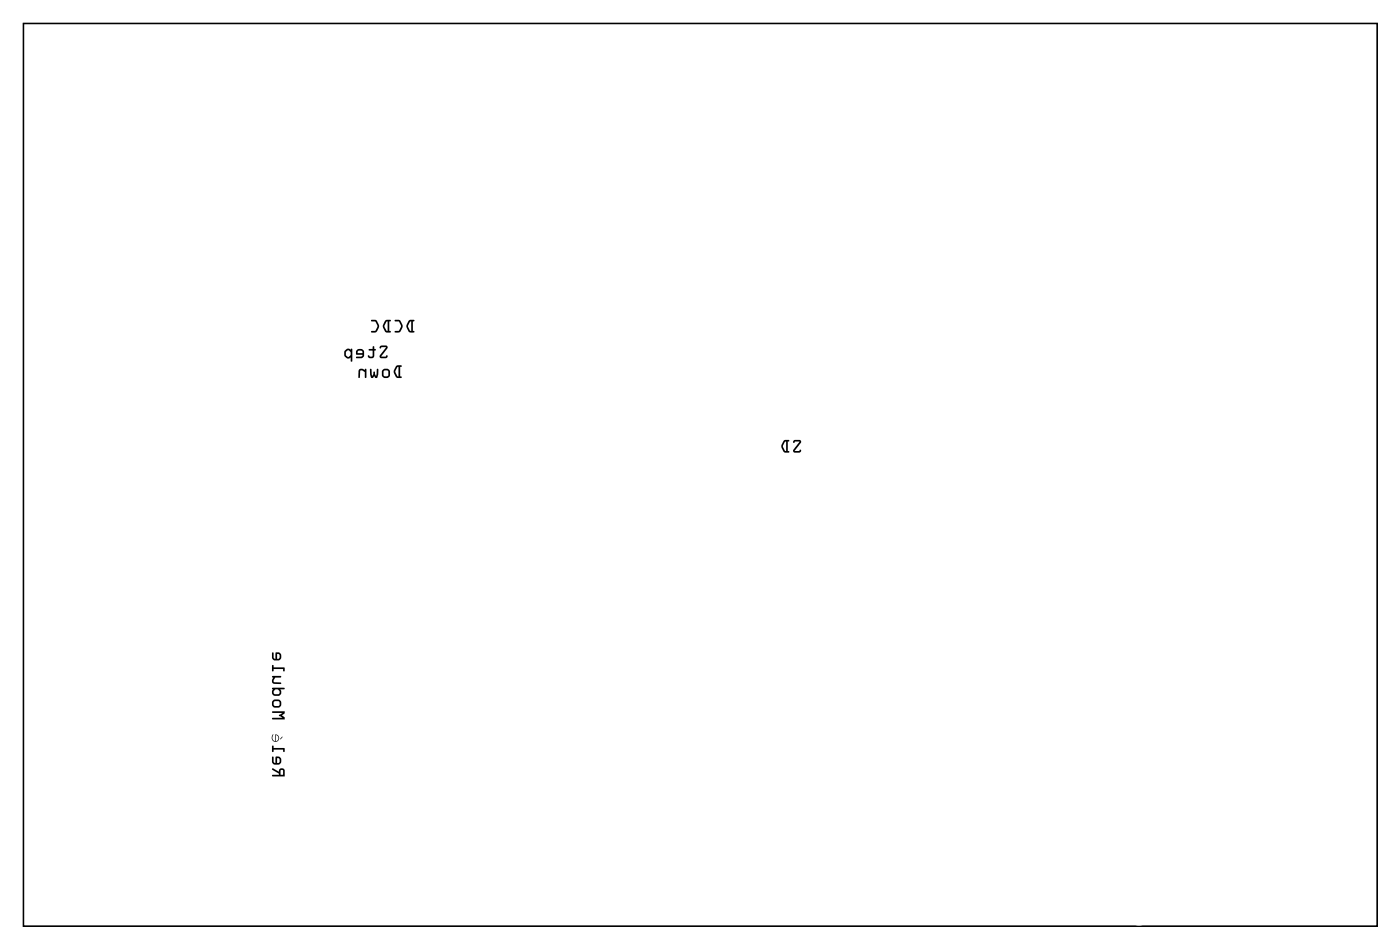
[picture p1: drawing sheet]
<svg xmlns="http://www.w3.org/2000/svg" width="217mm" height="147mm" viewBox="0 0 217 147" stroke-linecap="round" stroke-linejoin="round" font-family="sans-serif">
<path d="M3.6 3.6h209.8v139.8h-209.8z" fill="none" stroke="#000" stroke-width=".2"/>
<g fill="#000">
<path d="M3.6 3.6h209.8v139.8h-209.8zM3.6 3.6v139.8h209.8v-139.8z"/>
<path d="M58.9 53.6l-.1 .2a.18 .18 0 0 0 .2 .1 .18 .18 0 0 0 .2-.1h.6l-.9 1.2-.1 .3 .2 .2h.7l.3-.1 .1-.3a.18 .18 0 0 0-.2-.1 .18 .18 0 0 0-.2 .2h-.6l.9-1.2 .1-.3-.3-.2zM58.9 53.6l.9-.1 .3 .2-.1 .3-.9 1.2h.7a.13 .13 0 0 1 .1-.2 .13 .13 0 0 1 .2 .1l-.2 .4-1-.1v-.4l.9-1.2h-.7a.13 .13 0 0 1-.1 .2 .14 .14 0 0 1-.2-.2zM57.2 54.1v.2h.5v.8l-.3 .1-.2-.1a.13 .13 0 0 0-.1-.1 .13 .13 0 0 0-.1 .2 .53 .53 0 0 0 .5 .3 .53 .53 0 0 0 .5-.4v-.8h.1a.13 .13 0 0 0 .2-.1 .14 .14 0 0 0-.2-.2h-.1v-.3a.13 .13 0 0 0-.1-.1 .13 .13 0 0 0-.2 .1v.3zM57.2 54.1l.5-.1v-.3a.13 .13 0 0 1 .2-.1 .13 .13 0 0 1 .1 .1v.3h.1a.14 .14 0 0 1 .2 .2 .13 .13 0 0 1-.2 .1h-.1v.8a.51 .51 0 0 1-.5 .4 .51 .51 0 0 1-.5-.4l.2-.1 .2 .2h.3v-.1v-.8h-.5zM55.3 54.2l-.1 .3v.4h1v.1l-.2 .2h-.7a.13 .13 0 0 0-.1 .1 .13 .13 0 0 0 .1 .2h.7l.2-.1 .2-.2v-.7a.52 .52 0 0 0-.4-.5h-.5zM55.3 54.2l.3-.2 .6 .1 .2 .3v.6l-.3 .5h-.8a.13 .13 0 0 1-.1-.2 .13 .13 0 0 1 .1-.1h.7l.2-.3h-1v-.4zM55.5 54.4l.5-.1 .2 .1v.3h-.8zM55.5 54.4l-.1 .3h.8v-.3l-.2-.1zM53.5 54.3l-.1 .1-.1 .6 .4 .4a.46 .46 0 0 0 .6-.1v.6a.13 .13 0 0 0 .2 .1 .13 .13 0 0 0 .1-.1v-1.8a.13 .13 0 0 0-.2-.1 .13 .13 0 0 0-.1 .2l-.1-.2a.46 .46 0 0 0-.6 .2zM53.5 54.3a.51 .51 0 0 1 .8-.1 .14 .14 0 0 1 .1-.2 .14 .14 0 0 1 .2 .1v1.8a.13 .13 0 0 1-.1 .1 .13 .13 0 0 1-.2-.1v-.5a.45 .45 0 0 1-.6 0 .85 .85 0 0 1-.3-1zM53.6 54.5l.4-.3 .3 .3v.5l-.3 .3-.4-.3zM53.6 54.5v.5l.4 .3 .3-.3v-.5l-.3-.3z"/>
<path d="M58.9 53.6l-.1 .2a.18 .18 0 0 0 .2 .1 .18 .18 0 0 0 .2-.1h.6l-.9 1.2-.1 .3 .2 .2h.7l.3-.1 .1-.3a.18 .18 0 0 0-.2-.1 .18 .18 0 0 0-.2 .2h-.6l.9-1.2 .1-.3-.3-.2zM57.2 54.1v.2h.5v.8l-.3 .1-.2-.1a.13 .13 0 0 0-.1-.1 .13 .13 0 0 0-.1 .2 .54 .54 0 0 0 .5 .3 .54 .54 0 0 0 .5-.4v-.8h.1a.13 .13 0 0 0 .2-.1 .14 .14 0 0 0-.2-.2h-.1v-.3a.13 .13 0 0 0-.1-.1 .13 .13 0 0 0-.2 .1v.3zM55.3 54.2l-.1 .3v.4h1v.1l-.2 .2h-.7a.13 .13 0 0 0-.1 .1 .13 .13 0 0 0 .1 .2h.7l.2-.1 .2-.2v-.7a.52 .52 0 0 0-.4-.5h-.5zM55.5 54.4l.5-.1 .2 .1v.3h-.8zM53.5 54.3l-.2 .1a.78 .78 0 0 0 .6 1.1l.4-.2v.6a.13 .13 0 0 0 .2 .1 .13 .13 0 0 0 .1-.1v-1.8a.14 .14 0 0 0-.2-.1 .14 .14 0 0 0-.1 .2l-.1-.2a.53 .53 0 0 0-.7 .3zM53.6 54.5l.4-.3 .3 .3v.5l-.3 .3-.4-.3z"/>
<path d="M61.4 56.7l-.4 .7 .1 .4 .4 .7h.6a.13 .13 0 0 0 .2-.1 .13 .13 0 0 0-.2-.1h-.1v-1.5h.1a.13 .13 0 0 0 .2-.1 .13 .13 0 0 0-.2-.1h-.5zM61.4 56.7l.2-.1h.5a.13 .13 0 0 1 .2 .1 .13 .13 0 0 1-.2 .1h-.1v1.5h.1a.13 .13 0 0 1 .2 .1 .13 .13 0 0 1-.2 .1h-.6l-.4-.7-.1-.4zM61.6 56.8h.2v1.5l-.2-.1-.3-.7zM61.6 56.8l-.3 .7 .3 .7 .2 .1v-1.5zM59 57.8a.75 .75 0 0 0 1.5 0 .75 .75 0 0 0-1.5 0zM59 57.8a.75 .75 0 0 1 1.5 0 .75 .75 0 0 1-1.5 0zM59.5 57.4h.5l.2 .1v.6l-.2 .2h-.4l-.2-.2zM59.5 57.4l-.1 .7 .2 .2 .4-.1 .2-.1v-.6l-.2-.1zM57.4 57.1v.9l.2 .5h.2l.2-.3 .2 .3h.3l.1-.5v-.8a.13 .13 0 0 0-.1-.1 .13 .13 0 0 0-.1 .1l-.1 1-.2-.3v-.2a.13 .13 0 0 0-.1-.2 .13 .13 0 0 0-.1 .2v.2l-.2 .3-.1-1zM57.4 57.1l.2 .1 .1 1 .2-.3v-.2a.13 .13 0 0 1 .1-.2 .13 .13 0 0 1 .1 .2v.2l.2 .3 .1-1a.13 .13 0 0 1 .1-.1 .13 .13 0 0 1 .1 .1v.8l-.1 .5h-.3l-.2-.3-.2 .3h-.2l-.2-.5zM55.7 57.2l-.1 .3-.1 .9a.13 .13 0 0 0 .2 .1 .13 .13 0 0 0 .1-.1v-.9l.1-.1 .6 .2v.8a.13 .13 0 0 0 .2 .1 .13 .13 0 0 0 .1-.1v-1.2a.13 .13 0 0 0-.1-.1 .13 .13 0 0 0-.2 .1v.1l-.4-.2zM55.7 57.2l.4-.1 .4 .2v-.1a.13 .13 0 0 1 .2-.1 .13 .13 0 0 1 .1 .1v1.2a.13 .13 0 0 1-.1 .1 .13 .13 0 0 1-.2-.1v-.8l-.6-.2-.1 .1v.9a.13 .13 0 0 1-.1 .1 .13 .13 0 0 1-.2-.1l.1-.9z"/>
<path d="M61.4 56.7a1.17 1.17 0 0 0 0 1.7l.2 .1h.5a.13 .13 0 0 0 .2-.1 .13 .13 0 0 0-.2-.1h-.1v-1.5h.1a.13 .13 0 0 0 .2-.1 .13 .13 0 0 0-.2-.1h-.5zM61.6 56.8h.2v1.5l-.2-.1-.3-.7zM59 57.8a.75 .75 0 0 0 1.5 0 .75 .75 0 0 0-1.5 0zM59.5 57.4h.5l.2 .1v.6l-.2 .2h-.4l-.2-.2zM57.4 57.1l-.1 .1a1.38 1.38 0 0 0 .2 1.3h.3l.2-.3 .2 .3h.2a1.38 1.38 0 0 0 .2-1.3 .13 .13 0 0 0-.1-.1 .13 .13 0 0 0-.1 .1l-.1 1-.2-.3v-.2a.13 .13 0 0 0-.1-.2 .13 .13 0 0 0-.1 .2v.2l-.2 .3-.1-1zM55.7 57.2l-.1 .3-.1 .9a.13 .13 0 0 0 .2 .1 .13 .13 0 0 0 .1-.1v-.9l.1-.1 .6 .2v.8a.13 .13 0 0 0 .2 .1 .13 .13 0 0 0 .1-.1v-1.2a.13 .13 0 0 0-.1-.1 .13 .13 0 0 0-.2 .1v.1l-.4-.2z"/>
<path d="M63.3 49.6l-.3 .8v.4l.4 .6 .7 .1a.13 .13 0 0 0 .1-.1 .13 .13 0 0 0-.1-.2h-.1v-1.4h.1a.13 .13 0 0 0 .1-.2 .13 .13 0 0 0-.1-.1h-.6zM63.3 49.6l.2-.1h.6a.13 .13 0 0 1 .1 .1 .13 .13 0 0 1-.1 .2h-.1v1.4h.1a.13 .13 0 0 1 .1 .2 .13 .13 0 0 1-.1 .1l-.7-.1-.4-.6v-.4zM63.6 49.8h.1v1.4h-.2l-.3-.7zM63.6 49.8l-.4 .7 .3 .7h.2v-1.4zM61.2 49.6v.2h.6l.4 .7-.4 .7h-.5a.14 .14 0 0 0-.2 .2 .13 .13 0 0 0 .2 .1h.4a1.16 1.16 0 0 0 .6-1.3l-.3-.6zM61.2 49.6h.8l.4 .9-.4 .9-.1 .1h-.6a.13 .13 0 0 1-.2-.1 .14 .14 0 0 1 .2-.2h.5l.3-.7-.3-.7h-.6zM59.7 49.6l-.4 .8 .1 .4 .4 .6 .7 .1a.13 .13 0 0 0 .1-.1 .13 .13 0 0 0-.1-.2h-.2v-1.4h.2a.13 .13 0 0 0 .1-.2 .13 .13 0 0 0-.1-.1h-.6zM59.7 49.6l.2-.1h.6a.13 .13 0 0 1 .1 .1 .13 .13 0 0 1-.1 .2h-.2v1.4h.2a.13 .13 0 0 1 .1 .2 .13 .13 0 0 1-.1 .1l-.7-.1-.4-.6-.1-.4zM59.9 49.8h.2v1.4h-.2l-.3-.7zM59.9 49.8l-.3 .7 .3 .7h.2v-1.4zM57.5 49.6l.1 .2h.6l.3 .7-.3 .7h-.6a.13 .13 0 0 0-.1 .2 .13 .13 0 0 0 .1 .1h.5a1.16 1.16 0 0 0 .6-1.3l-.4-.6zM57.5 49.6h.8l.5 .9-.4 .9-.2 .1h-.6a.13 .13 0 0 1-.1-.1 .13 .13 0 0 1 .1-.2h.6l.3-.7-.3-.7h-.6z"/>
<path d="M63.3 49.6a1.17 1.17 0 0 0 0 1.8l.2 .1h.6a.13 .13 0 0 0 .1-.1 .13 .13 0 0 0-.1-.2h-.1v-1.4h.1a.13 .13 0 0 0 .1-.2 .13 .13 0 0 0-.1-.1h-.6zM63.6 49.8h.1v1.4h-.2l-.3-.7zM61.2 49.6v.2h.6l.3 .7-.3 .7h-.5a.14 .14 0 0 0-.2 .2 .13 .13 0 0 0 .2 .1h.4a1.17 1.17 0 0 0 .6-1.3l-.3-.6zM59.7 49.6a1.17 1.17 0 0 0 0 1.8l.2 .1h.6a.13 .13 0 0 0 .1-.1 .13 .13 0 0 0-.1-.2h-.2v-1.4h.2a.13 .13 0 0 0 .1-.2 .13 .13 0 0 0-.1-.1h-.6zM59.9 49.8h.2v1.4h-.2l-.3-.7zM57.5 49.6l.1 .2h.6l.3 .7-.3 .7h-.6a.13 .13 0 0 0-.1 .2 .13 .13 0 0 0 .1 .1h.5a1.17 1.17 0 0 0 .6-1.3l-.4-.6z"/>
<path d="M123 68.2l-.1 .3a.18 .18 0 0 0 .2 .1 .18 .18 0 0 0 .1-.2h.7l-.9 1.2-.1 .3 .2 .2h.7l.3-.1 .1-.2a.18 .18 0 0 0-.2-.1 .18 .18 0 0 0-.2 .1h-.7l1-1.2v-.3l-.2-.2zM123 68.2l.9-.1 .2 .2v.3l-.9 1.2h.7a.13 .13 0 0 1 .1-.2 .14 .14 0 0 1 .2 .2l-.3 .3-.9-.1v-.4l.9-1.2h-.7a.14 .14 0 0 1-.2 .2 .13 .13 0 0 1-.1-.1zM121.4 68.2l-.3 .8v.4l.4 .6 .7 .1a.13 .13 0 0 0 .1-.1 .13 .13 0 0 0-.1-.2h-.1v-1.4h.1a.13 .13 0 0 0 .1-.2 .13 .13 0 0 0-.1-.1h-.6zM121.4 68.2l.2-.1h.6a.13 .13 0 0 1 .1 .1 .13 .13 0 0 1-.1 .2h-.1v1.4h.1a.13 .13 0 0 1 .1 .2 .13 .13 0 0 1-.1 .1l-.7-.1-.4-.6v-.4zM121.7 68.4h.1v1.4h-.2l-.3-.7zM121.7 68.4l-.4 .7 .3 .7h.2v-1.4z"/>
<path d="M123 68.2l-.1 .3a.18 .18 0 0 0 .2 .1 .18 .18 0 0 0 .1-.2h.7l-.9 1.2-.1 .3 .2 .2h.7l.3-.1 .1-.2a.18 .18 0 0 0-.2-.1 .18 .18 0 0 0-.2 .1h-.6l.9-1.2v-.3l-.2-.2zM121.4 68.2a1.17 1.17 0 0 0 0 1.8l.2 .1h.6a.13 .13 0 0 0 .1-.1 .13 .13 0 0 0-.1-.2h-.1v-1.4h.1a.13 .13 0 0 0 .1-.2 .13 .13 0 0 0-.1-.1h-.6zM121.7 68.4h.1v1.4h-.2l-.3-.7z"/>
<path d="M42.2 119v.2l1 .6v.2h-.9a.13 .13 0 0 0-.2 .1 .13 .13 0 0 0 .2 .1h1.8v-.8a.46 .46 0 0 0-.5-.4 .46 .46 0 0 0-.4 .5l-.9-.5zM43.5 119.3h.4v.7h-.4zM42.2 117.2v1l.2 .2h.7a.52 .52 0 0 0 .5-.5v-.4l-.2-.2-.3-.2-.3 .1-.1 1-.2-.1-.1-.2v-.7zM42.9 117.4l.4 .2v.4l-.1 .1-.3 .1zM42.2 115.5l-.1 .8a.14 .14 0 0 0 .2 .2 .13 .13 0 0 0 .1-.2v-.2h1.5v.2a.13 .13 0 0 0 .1 .2 .13 .13 0 0 0 .1-.2l-.1-.5h-1.6v-.3zM42.3 113.7a.62 .62 0 0 0 0 1 .62 .62 0 0 0 .9-.2v-.4l-.1-.2-.4-.2v1.1a.73 .73 0 0 1-.3-1.1zM42.8 113.8a.49 .49 0 0 1 .4 .5 .49 .49 0 0 1-.4 .5zM43.7 114.1l-.3 .4 .4-.4zM42.2 110.2v.1l.1 .1h1.5l-.4 .2a.14 .14 0 0 0-.2 .2 .14 .14 0 0 0 .2 .1l.4 .3h-1.5a.13 .13 0 0 0-.2 .1 .13 .13 0 0 0 .2 .1h1.8v-.3l-.4-.3 .4-.3v-.4zM42.2 108.9a.72 .72 0 0 0 1.4 0 .72 .72 0 0 0-1.4 0zM42.5 108.6h.7l.1 .2v.4l-.2 .1h-.6l-.1-.2zM42.2 106.5v.2h.1l-.2 .4 .2 .5 .3 .2 .6-.1a.6 .6 0 0 0 .4-.7l-.2-.3h.6a.13 .13 0 0 0 .1-.1 .13 .13 0 0 0-.1-.1zM42.6 106.8h.5l.2 .2-.1 .5h-.7l-.1-.5zM42.2 104.7v.2h.2a.55 .55 0 0 0-.3 .6 .55 .55 0 0 0 .4 .4h1a.13 .13 0 0 0 .1-.1 .13 .13 0 0 0-.1-.1l-1-.1-.1-.1 .3-.6h.8a.13 .13 0 0 0 .1-.1 .13 .13 0 0 0-.1-.1zM42.2 103l-.1 .8a.14 .14 0 0 0 .2 .2 .13 .13 0 0 0 .1-.2v-.2h1.5v.2a.13 .13 0 0 0 .1 .2 .13 .13 0 0 0 .1-.2l-.1-.4-1.6-.1v-.3zM42.2 101.1v.9l.2 .2 .7 .1a.52 .52 0 0 0 .5-.5v-.4l-.2-.3-.3-.1h-.3l-.1 1h-.2l-.1-.2v-.7zM42.9 101.3l.4 .1v.4l-.1 .2h-.3z"/>
<path d="M42.2 119v.2l1 .6v.2h-.9a.13 .13 0 0 0-.2 .1 .13 .13 0 0 0 .2 .1h1.8v-.8a.46 .46 0 0 0-.5-.4 .46 .46 0 0 0-.4 .5l-.9-.5zM42.2 119h.1l.9 .5a.46 .46 0 0 1 .4-.5 .46 .46 0 0 1 .5 .4v.8h-1.8a.13 .13 0 0 1-.2-.1 .13 .13 0 0 1 .2-.1h.9v-.2l-1-.6zM43.5 119.3h.4v.7h-.4zM43.5 119.3v.7h.4v-.7zM42.2 117.2v1l.2 .2h.7a.52 .52 0 0 0 .5-.5v-.4l-.2-.2-.3-.2-.3 .1-.1 1-.2-.1-.1-.2v-.7zM42.2 117.2h.2v.8l.3 .2v-1h.6l.3 .3-.1 .7-.3 .2h-.8l-.2-.4zM42.9 117.4l.4 .2v.4l-.1 .1-.3 .1zM42.9 117.4v.8l.3-.1 .1-.1v-.4zM42.2 115.5l-.1 .8a.14 .14 0 0 0 .2 .2 .13 .13 0 0 0 .1-.2v-.2h1.5v.2a.13 .13 0 0 0 .1 .2 .13 .13 0 0 0 .1-.2l-.1-.5h-1.6v-.3zM42.2 115.5h.2v.3h1.6l.1 .5a.13 .13 0 0 1-.1 .2 .13 .13 0 0 1-.1-.2v-.2h-1.5v.2a.13 .13 0 0 1-.1 .2 .14 .14 0 0 1-.2-.2zM42.3 113.7a.62 .62 0 0 0 0 1 .62 .62 0 0 0 .9-.2v-.4l-.1-.2-.4-.2v1.1a.69 .69 0 0 1-.3-1.1zM42.3 113.7l.1 .1a.65 .65 0 0 0 .1 .9l.2 .1v-1.1a.59 .59 0 0 1 .6 .7 .59 .59 0 0 1-.8 .5 .59 .59 0 0 1-.4-.8zM42.8 113.8a.49 .49 0 0 1 .4 .5 .49 .49 0 0 1-.4 .5zM42.8 113.8v1a.49 .49 0 0 0 .4-.5 .49 .49 0 0 0-.4-.5zM43.7 114.1l-.3 .4 .4-.4zM43.7 114.1h.1l-.4 .4zM42.2 110.2v.1l.1 .1h1.5l-.4 .3a.14 .14 0 0 0-.2 .1 .14 .14 0 0 0 .2 .1l.4 .3h-1.5a.13 .13 0 0 0-.2 .1 .13 .13 0 0 0 .2 .1h1.8v-.3l-.4-.3 .4-.3v-.4zM42.2 110.2l1.9-.1v.4l-.4 .3 .4 .3v.3h-1.8a.13 .13 0 0 1-.2-.1 .13 .13 0 0 1 .2-.1h1.5l-.4-.3a.14 .14 0 0 1-.2-.1 .14 .14 0 0 1 .2-.2l.4-.2h-1.5l-.1-.1zM42.1 108.9a.75 .75 0 0 0 1.5 0 .75 .75 0 0 0-1.5 0zM42.2 108.9a.72 .72 0 0 1 1.4 0 .72 .72 0 0 1-1.4 0zM42.5 108.6h.7l.1 .2v.4l-.2 .1h-.6l-.1-.2zM42.5 108.6l-.1 .5 .1 .2h.6l.2-.1v-.4l-.1-.2zM42.2 106.5v.2h.1l-.1 .3v.4l.4 .4 .7-.1 .3-.4v-.3l-.2-.3h.6a.13 .13 0 0 0 .1-.1 .13 .13 0 0 0-.1-.1zM42.2 106.5h1.8a.13 .13 0 0 1 .1 .1 .13 .13 0 0 1-.1 .1h-.6l.2 .3v.3l-.3 .4-.7 .1-.4-.4v-.4l.1-.3h-.1zM42.6 106.8h.5l.2 .2-.1 .5h-.7l-.1-.4zM42.6 106.8l-.2 .3 .1 .4h.7l.1-.5-.2-.2zM42.2 104.7v.2h.2l-.2 .3a.49 .49 0 0 0 .3 .7h1a.13 .13 0 0 0 .1-.1 .13 .13 0 0 0-.1-.1l-1-.1-.1-.1 .3-.6h.8a.13 .13 0 0 0 .1-.1 .13 .13 0 0 0-.1-.1zM42.2 104.7h1.3a.13 .13 0 0 1 .1 .1 .13 .13 0 0 1-.1 .1h-.8l-.3 .6 .1 .1 1 .1a.13 .13 0 0 1 .1 .1 .13 .13 0 0 1-.1 .1h-1a.55 .55 0 0 1-.4-.4 .55 .55 0 0 1 .3-.6h-.2zM42.2 103l-.1 .8a.14 .14 0 0 0 .2 .2 .13 .13 0 0 0 .1-.2v-.2h1.5v.2a.13 .13 0 0 0 .1 .2 .13 .13 0 0 0 .1-.2l-.1-.4-1.6-.1v-.3zM42.2 103h.2v.3l1.6 .1 .1 .4a.13 .13 0 0 1-.1 .2 .13 .13 0 0 1-.1-.2v-.2h-1.5v.2a.13 .13 0 0 1-.1 .2 .14 .14 0 0 1-.2-.2zM42.2 101.1v.9l.2 .2 .7 .1a.52 .52 0 0 0 .5-.5v-.4l-.2-.3-.3-.1h-.3l-.1 1h-.2l-.1-.2v-.7zM42.2 101.1h.2v.7l.3 .2v-.9l.6-.1 .3 .4-.1 .7-.3 .2-.8-.1-.2-.3zM42.9 101.3l.4 .1v.4l-.1 .2h-.3zM42.9 101.3v.7h.3l.1-.2v-.4z"/>
</g>
<circle cx="143.5" cy="103.6" r=".7" fill="#fff"/>
<circle cx="143.5" cy="103.6" r=".7" fill="none" stroke="#fff" stroke-width=".76" stroke-linecap="butt"/>
<circle cx="143.5" cy="106.2" r=".7" fill="#fff"/>
<circle cx="143.5" cy="106.2" r=".7" fill="none" stroke="#fff" stroke-width=".76" stroke-linecap="butt"/>
<circle cx="143.5" cy="108.7" r=".7" fill="#fff"/>
<circle cx="143.5" cy="108.7" r=".7" fill="none" stroke="#fff" stroke-width=".76" stroke-linecap="butt"/>
<circle cx="125.7" cy="103.6" r=".7" fill="#fff"/>
<circle cx="125.7" cy="103.6" r=".7" fill="none" stroke="#fff" stroke-width=".78" stroke-linecap="butt"/>
<circle cx="133.3" cy="103.6" r=".7" fill="#fff"/>
<circle cx="133.3" cy="103.6" r=".7" fill="none" stroke="#fff" stroke-width=".78" stroke-linecap="butt"/>
<circle cx="125.7" cy="106.2" r=".7" fill="#fff"/>
<circle cx="125.7" cy="106.2" r=".7" fill="none" stroke="#fff" stroke-width=".78" stroke-linecap="butt"/>
<circle cx="133.4" cy="106.2" r=".7" fill="#fff"/>
<circle cx="133.4" cy="106.2" r=".7" fill="none" stroke="#fff" stroke-width=".78" stroke-linecap="butt"/>
<path d="M125 102.9h1.4v1.4h-1.4z" fill="#fff"/>
<path d="M125 102.9h1.4v1.4h-1.4z" fill="none" stroke="#fff" stroke-width=".78" stroke-linecap="butt"/>
<circle cx="123.2" cy="101.1" r=".7" fill="#fff"/>
<circle cx="123.2" cy="101.1" r=".7" fill="none" stroke="#fff" stroke-width=".76" stroke-linecap="butt"/>
<circle cx="133.3" cy="101.1" r=".7" fill="#fff"/>
<circle cx="133.3" cy="101.1" r=".7" fill="none" stroke="#fff" stroke-width=".76" stroke-linecap="butt"/>
<circle cx="123.2" cy="108.7" r=".7" fill="#fff"/>
<circle cx="123.2" cy="108.7" r=".7" fill="none" stroke="#fff" stroke-width=".76" stroke-linecap="butt"/>
<circle cx="133.3" cy="108.7" r=".7" fill="#fff"/>
<circle cx="133.3" cy="108.7" r=".7" fill="none" stroke="#fff" stroke-width=".76" stroke-linecap="butt"/>
<circle cx="133.3" cy="30" r=".66" fill="#fff"/>
<circle cx="133.3" cy="30" r=".66" fill="none" stroke="#fff" stroke-width=".62" stroke-linecap="butt"/>
<circle cx="130.8" cy="30" r=".66" fill="#fff"/>
<circle cx="130.8" cy="30" r=".66" fill="none" stroke="#fff" stroke-width=".62" stroke-linecap="butt"/>
<circle cx="128.3" cy="30" r=".66" fill="#fff"/>
<circle cx="128.3" cy="30" r=".66" fill="none" stroke="#fff" stroke-width=".62" stroke-linecap="butt"/>
<circle cx="125.7" cy="30" r=".66" fill="#fff"/>
<circle cx="125.7" cy="30" r=".66" fill="none" stroke="#fff" stroke-width=".62" stroke-linecap="butt"/>
<circle cx="167.9" cy="78.2" r=".66" fill="#fff"/>
<circle cx="167.9" cy="78.2" r=".66" fill="none" stroke="#fff" stroke-width=".62" stroke-linecap="butt"/>
<circle cx="123.2" cy="30" r=".66" fill="#fff"/>
<circle cx="123.2" cy="30" r=".66" fill="none" stroke="#fff" stroke-width=".62" stroke-linecap="butt"/>
<circle cx="120.6" cy="30" r=".66" fill="#fff"/>
<circle cx="120.6" cy="30" r=".66" fill="none" stroke="#fff" stroke-width=".62" stroke-linecap="butt"/>
<circle cx="118.1" cy="30" r=".66" fill="#fff"/>
<circle cx="118.1" cy="30" r=".66" fill="none" stroke="#fff" stroke-width=".62" stroke-linecap="butt"/>
<circle cx="113" cy="55.4" r=".66" fill="#fff"/>
<circle cx="113" cy="55.4" r=".66" fill="none" stroke="#fff" stroke-width=".62" stroke-linecap="butt"/>
<circle cx="158.7" cy="30" r=".66" fill="#fff"/>
<circle cx="158.7" cy="30" r=".66" fill="none" stroke="#fff" stroke-width=".62" stroke-linecap="butt"/>
<circle cx="156.2" cy="30" r=".66" fill="#fff"/>
<circle cx="156.2" cy="30" r=".66" fill="none" stroke="#fff" stroke-width=".62" stroke-linecap="butt"/>
<circle cx="174" cy="30" r=".66" fill="#fff"/>
<circle cx="174" cy="30" r=".66" fill="none" stroke="#fff" stroke-width=".62" stroke-linecap="butt"/>
<circle cx="153.7" cy="30" r=".66" fill="#fff"/>
<circle cx="153.7" cy="30" r=".66" fill="none" stroke="#fff" stroke-width=".62" stroke-linecap="butt"/>
<circle cx="151.1" cy="30" r=".66" fill="#fff"/>
<circle cx="151.1" cy="30" r=".66" fill="none" stroke="#fff" stroke-width=".62" stroke-linecap="butt"/>
<circle cx="148.6" cy="30" r=".66" fill="#fff"/>
<circle cx="148.6" cy="30" r=".66" fill="none" stroke="#fff" stroke-width=".62" stroke-linecap="butt"/>
<circle cx="146" cy="30" r=".66" fill="#fff"/>
<circle cx="146" cy="30" r=".66" fill="none" stroke="#fff" stroke-width=".62" stroke-linecap="butt"/>
<circle cx="143.5" cy="30" r=".66" fill="#fff"/>
<circle cx="143.5" cy="30" r=".66" fill="none" stroke="#fff" stroke-width=".62" stroke-linecap="butt"/>
<circle cx="113" cy="75.7" r=".66" fill="#fff"/>
<circle cx="113" cy="75.7" r=".66" fill="none" stroke="#fff" stroke-width=".62" stroke-linecap="butt"/>
<circle cx="141" cy="30" r=".66" fill="#fff"/>
<circle cx="141" cy="30" r=".66" fill="none" stroke="#fff" stroke-width=".62" stroke-linecap="butt"/>
<circle cx="113" cy="35" r=".66" fill="#fff"/>
<circle cx="113" cy="35" r=".66" fill="none" stroke="#fff" stroke-width=".62" stroke-linecap="butt"/>
<circle cx="153.7" cy="78.2" r=".66" fill="#fff"/>
<circle cx="153.7" cy="78.2" r=".66" fill="none" stroke="#fff" stroke-width=".62" stroke-linecap="butt"/>
<circle cx="113" cy="65.5" r=".66" fill="#fff"/>
<circle cx="113" cy="65.5" r=".66" fill="none" stroke="#fff" stroke-width=".62" stroke-linecap="butt"/>
<circle cx="113" cy="45.2" r=".66" fill="#fff"/>
<circle cx="113" cy="45.2" r=".66" fill="none" stroke="#fff" stroke-width=".62" stroke-linecap="butt"/>
<circle cx="178" cy="78.2" r=".66" fill="#fff"/>
<circle cx="178" cy="78.2" r=".66" fill="none" stroke="#fff" stroke-width=".62" stroke-linecap="butt"/>
<circle cx="163.8" cy="30" r=".66" fill="#fff"/>
<circle cx="163.8" cy="30" r=".66" fill="none" stroke="#fff" stroke-width=".62" stroke-linecap="butt"/>
<circle cx="163.8" cy="78.2" r=".66" fill="#fff"/>
<circle cx="163.8" cy="78.2" r=".66" fill="none" stroke="#fff" stroke-width=".62" stroke-linecap="butt"/>
<circle cx="113" cy="70.6" r=".66" fill="#fff"/>
<circle cx="113" cy="70.6" r=".66" fill="none" stroke="#fff" stroke-width=".62" stroke-linecap="butt"/>
<circle cx="113" cy="60.4" r=".66" fill="#fff"/>
<circle cx="113" cy="60.4" r=".66" fill="none" stroke="#fff" stroke-width=".62" stroke-linecap="butt"/>
<circle cx="113" cy="50.3" r=".66" fill="#fff"/>
<circle cx="113" cy="50.3" r=".66" fill="none" stroke="#fff" stroke-width=".62" stroke-linecap="butt"/>
<circle cx="113" cy="40.1" r=".66" fill="#fff"/>
<circle cx="113" cy="40.1" r=".66" fill="none" stroke="#fff" stroke-width=".62" stroke-linecap="butt"/>
<circle cx="123.2" cy="78.2" r=".66" fill="#fff"/>
<circle cx="123.2" cy="78.2" r=".66" fill="none" stroke="#fff" stroke-width=".62" stroke-linecap="butt"/>
<circle cx="125.7" cy="78.2" r=".66" fill="#fff"/>
<circle cx="125.7" cy="78.2" r=".66" fill="none" stroke="#fff" stroke-width=".62" stroke-linecap="butt"/>
<circle cx="128.3" cy="78.2" r=".66" fill="#fff"/>
<circle cx="128.3" cy="78.2" r=".66" fill="none" stroke="#fff" stroke-width=".62" stroke-linecap="butt"/>
<circle cx="183.1" cy="78.2" r=".66" fill="#fff"/>
<circle cx="183.1" cy="78.2" r=".66" fill="none" stroke="#fff" stroke-width=".62" stroke-linecap="butt"/>
<circle cx="130.8" cy="78.2" r=".66" fill="#fff"/>
<circle cx="130.8" cy="78.2" r=".66" fill="none" stroke="#fff" stroke-width=".62" stroke-linecap="butt"/>
<circle cx="173" cy="78.2" r=".66" fill="#fff"/>
<circle cx="173" cy="78.2" r=".66" fill="none" stroke="#fff" stroke-width=".62" stroke-linecap="butt"/>
<circle cx="133.3" cy="78.2" r=".66" fill="#fff"/>
<circle cx="133.3" cy="78.2" r=".66" fill="none" stroke="#fff" stroke-width=".62" stroke-linecap="butt"/>
<circle cx="135.9" cy="78.2" r=".66" fill="#fff"/>
<circle cx="135.9" cy="78.2" r=".66" fill="none" stroke="#fff" stroke-width=".62" stroke-linecap="butt"/>
<circle cx="138.4" cy="78.2" r=".66" fill="#fff"/>
<circle cx="138.4" cy="78.2" r=".66" fill="none" stroke="#fff" stroke-width=".62" stroke-linecap="butt"/>
<circle cx="141" cy="78.2" r=".66" fill="#fff"/>
<circle cx="141" cy="78.2" r=".66" fill="none" stroke="#fff" stroke-width=".62" stroke-linecap="butt"/>
<circle cx="179.1" cy="30" r=".66" fill="#fff"/>
<circle cx="179.1" cy="30" r=".66" fill="none" stroke="#fff" stroke-width=".62" stroke-linecap="butt"/>
<circle cx="168.9" cy="30" r=".66" fill="#fff"/>
<circle cx="168.9" cy="30" r=".66" fill="none" stroke="#fff" stroke-width=".62" stroke-linecap="butt"/>
<circle cx="148.6" cy="78.2" r=".66" fill="#fff"/>
<circle cx="148.6" cy="78.2" r=".66" fill="none" stroke="#fff" stroke-width=".62" stroke-linecap="butt"/>
<circle cx="158.7" cy="78.2" r=".66" fill="#fff"/>
<circle cx="158.7" cy="78.2" r=".66" fill="none" stroke="#fff" stroke-width=".62" stroke-linecap="butt"/>
<circle cx="113" cy="78.2" r=".66" fill="#fff"/>
<circle cx="113" cy="78.2" r=".66" fill="none" stroke="#fff" stroke-width=".62" stroke-linecap="butt"/>
<circle cx="113" cy="73.1" r=".66" fill="#fff"/>
<circle cx="113" cy="73.1" r=".66" fill="none" stroke="#fff" stroke-width=".62" stroke-linecap="butt"/>
<circle cx="113" cy="68.1" r=".66" fill="#fff"/>
<circle cx="113" cy="68.1" r=".66" fill="none" stroke="#fff" stroke-width=".62" stroke-linecap="butt"/>
<circle cx="113" cy="63" r=".66" fill="#fff"/>
<circle cx="113" cy="63" r=".66" fill="none" stroke="#fff" stroke-width=".62" stroke-linecap="butt"/>
<circle cx="113" cy="57.9" r=".66" fill="#fff"/>
<circle cx="113" cy="57.9" r=".66" fill="none" stroke="#fff" stroke-width=".62" stroke-linecap="butt"/>
<circle cx="113" cy="52.8" r=".66" fill="#fff"/>
<circle cx="113" cy="52.8" r=".66" fill="none" stroke="#fff" stroke-width=".62" stroke-linecap="butt"/>
<circle cx="113" cy="47.7" r=".66" fill="#fff"/>
<circle cx="113" cy="47.7" r=".66" fill="none" stroke="#fff" stroke-width=".62" stroke-linecap="butt"/>
<circle cx="113" cy="42.7" r=".66" fill="#fff"/>
<circle cx="113" cy="42.7" r=".66" fill="none" stroke="#fff" stroke-width=".62" stroke-linecap="butt"/>
<circle cx="113" cy="37.6" r=".66" fill="#fff"/>
<circle cx="113" cy="37.6" r=".66" fill="none" stroke="#fff" stroke-width=".62" stroke-linecap="butt"/>
<circle cx="185.7" cy="78.2" r=".66" fill="#fff"/>
<circle cx="185.7" cy="78.2" r=".66" fill="none" stroke="#fff" stroke-width=".62" stroke-linecap="butt"/>
<circle cx="188.7" cy="72.4" r=".66" fill="#fff"/>
<circle cx="188.7" cy="72.4" r=".66" fill="none" stroke="#fff" stroke-width=".62" stroke-linecap="butt"/>
<circle cx="188.7" cy="74.9" r=".66" fill="#fff"/>
<circle cx="188.7" cy="74.9" r=".66" fill="none" stroke="#fff" stroke-width=".62" stroke-linecap="butt"/>
<circle cx="191.2" cy="72.4" r=".66" fill="#fff"/>
<circle cx="191.2" cy="72.4" r=".66" fill="none" stroke="#fff" stroke-width=".62" stroke-linecap="butt"/>
<circle cx="191.2" cy="74.9" r=".66" fill="#fff"/>
<circle cx="191.2" cy="74.9" r=".66" fill="none" stroke="#fff" stroke-width=".62" stroke-linecap="butt"/>
<circle cx="193.8" cy="72.4" r=".66" fill="#fff"/>
<circle cx="193.8" cy="72.4" r=".66" fill="none" stroke="#fff" stroke-width=".62" stroke-linecap="butt"/>
<circle cx="193.8" cy="74.9" r=".66" fill="#fff"/>
<circle cx="193.8" cy="74.9" r=".66" fill="none" stroke="#fff" stroke-width=".62" stroke-linecap="butt"/>
<circle cx="143.3" cy="57.9" r=".66" fill="#fff"/>
<circle cx="143.3" cy="57.9" r=".66" fill="none" stroke="#fff" stroke-width=".62" stroke-linecap="butt"/>
<circle cx="145.9" cy="57.9" r=".66" fill="#fff"/>
<circle cx="145.9" cy="57.9" r=".66" fill="none" stroke="#fff" stroke-width=".62" stroke-linecap="butt"/>
<circle cx="143.3" cy="55.4" r=".66" fill="#fff"/>
<circle cx="143.3" cy="55.4" r=".66" fill="none" stroke="#fff" stroke-width=".62" stroke-linecap="butt"/>
<circle cx="145.9" cy="55.4" r=".66" fill="#fff"/>
<circle cx="145.9" cy="55.4" r=".66" fill="none" stroke="#fff" stroke-width=".62" stroke-linecap="butt"/>
<circle cx="143.3" cy="52.9" r=".66" fill="#fff"/>
<circle cx="143.3" cy="52.9" r=".66" fill="none" stroke="#fff" stroke-width=".62" stroke-linecap="butt"/>
<circle cx="145.9" cy="52.9" r=".66" fill="#fff"/>
<circle cx="145.9" cy="52.9" r=".66" fill="none" stroke="#fff" stroke-width=".62" stroke-linecap="butt"/>
<circle cx="180.6" cy="78.2" r=".66" fill="#fff"/>
<circle cx="180.6" cy="78.2" r=".66" fill="none" stroke="#fff" stroke-width=".62" stroke-linecap="butt"/>
<circle cx="175.5" cy="78.2" r=".66" fill="#fff"/>
<circle cx="175.5" cy="78.2" r=".66" fill="none" stroke="#fff" stroke-width=".62" stroke-linecap="butt"/>
<circle cx="170.4" cy="78.2" r=".66" fill="#fff"/>
<circle cx="170.4" cy="78.2" r=".66" fill="none" stroke="#fff" stroke-width=".62" stroke-linecap="butt"/>
<circle cx="181.6" cy="30" r=".66" fill="#fff"/>
<circle cx="181.6" cy="30" r=".66" fill="none" stroke="#fff" stroke-width=".62" stroke-linecap="butt"/>
<circle cx="176.5" cy="30" r=".66" fill="#fff"/>
<circle cx="176.5" cy="30" r=".66" fill="none" stroke="#fff" stroke-width=".62" stroke-linecap="butt"/>
<circle cx="171.4" cy="30" r=".66" fill="#fff"/>
<circle cx="171.4" cy="30" r=".66" fill="none" stroke="#fff" stroke-width=".62" stroke-linecap="butt"/>
<circle cx="166.4" cy="30" r=".66" fill="#fff"/>
<circle cx="166.4" cy="30" r=".66" fill="none" stroke="#fff" stroke-width=".62" stroke-linecap="butt"/>
<circle cx="146" cy="78.2" r=".66" fill="#fff"/>
<circle cx="146" cy="78.2" r=".66" fill="none" stroke="#fff" stroke-width=".62" stroke-linecap="butt"/>
<circle cx="151.1" cy="78.2" r=".66" fill="#fff"/>
<circle cx="151.1" cy="78.2" r=".66" fill="none" stroke="#fff" stroke-width=".62" stroke-linecap="butt"/>
<circle cx="156.2" cy="78.2" r=".66" fill="#fff"/>
<circle cx="156.2" cy="78.2" r=".66" fill="none" stroke="#fff" stroke-width=".62" stroke-linecap="butt"/>
<circle cx="161.3" cy="78.2" r=".66" fill="#fff"/>
<circle cx="161.3" cy="78.2" r=".66" fill="none" stroke="#fff" stroke-width=".62" stroke-linecap="butt"/>
<circle cx="115.6" cy="78.2" r=".66" fill="#fff"/>
<circle cx="115.6" cy="78.2" r=".66" fill="none" stroke="#fff" stroke-width=".62" stroke-linecap="butt"/>
<circle cx="115.6" cy="75.7" r=".66" fill="#fff"/>
<circle cx="115.6" cy="75.7" r=".66" fill="none" stroke="#fff" stroke-width=".62" stroke-linecap="butt"/>
<circle cx="115.6" cy="73.1" r=".66" fill="#fff"/>
<circle cx="115.6" cy="73.1" r=".66" fill="none" stroke="#fff" stroke-width=".62" stroke-linecap="butt"/>
<circle cx="115.6" cy="70.6" r=".66" fill="#fff"/>
<circle cx="115.6" cy="70.6" r=".66" fill="none" stroke="#fff" stroke-width=".62" stroke-linecap="butt"/>
<circle cx="115.6" cy="68.1" r=".66" fill="#fff"/>
<circle cx="115.6" cy="68.1" r=".66" fill="none" stroke="#fff" stroke-width=".62" stroke-linecap="butt"/>
<circle cx="115.6" cy="65.5" r=".66" fill="#fff"/>
<circle cx="115.6" cy="65.5" r=".66" fill="none" stroke="#fff" stroke-width=".62" stroke-linecap="butt"/>
<circle cx="115.6" cy="63" r=".66" fill="#fff"/>
<circle cx="115.6" cy="63" r=".66" fill="none" stroke="#fff" stroke-width=".62" stroke-linecap="butt"/>
<circle cx="115.6" cy="60.4" r=".66" fill="#fff"/>
<circle cx="115.6" cy="60.4" r=".66" fill="none" stroke="#fff" stroke-width=".62" stroke-linecap="butt"/>
<circle cx="115.6" cy="57.9" r=".66" fill="#fff"/>
<circle cx="115.6" cy="57.9" r=".66" fill="none" stroke="#fff" stroke-width=".62" stroke-linecap="butt"/>
<circle cx="115.6" cy="55.4" r=".66" fill="#fff"/>
<circle cx="115.6" cy="55.4" r=".66" fill="none" stroke="#fff" stroke-width=".62" stroke-linecap="butt"/>
<circle cx="115.6" cy="52.8" r=".66" fill="#fff"/>
<circle cx="115.6" cy="52.8" r=".66" fill="none" stroke="#fff" stroke-width=".62" stroke-linecap="butt"/>
<circle cx="115.6" cy="50.3" r=".66" fill="#fff"/>
<circle cx="115.6" cy="50.3" r=".66" fill="none" stroke="#fff" stroke-width=".62" stroke-linecap="butt"/>
<circle cx="115.6" cy="47.7" r=".66" fill="#fff"/>
<circle cx="115.6" cy="47.7" r=".66" fill="none" stroke="#fff" stroke-width=".62" stroke-linecap="butt"/>
<circle cx="115.6" cy="45.2" r=".66" fill="#fff"/>
<circle cx="115.6" cy="45.2" r=".66" fill="none" stroke="#fff" stroke-width=".62" stroke-linecap="butt"/>
<circle cx="115.6" cy="42.7" r=".66" fill="#fff"/>
<circle cx="115.6" cy="42.7" r=".66" fill="none" stroke="#fff" stroke-width=".62" stroke-linecap="butt"/>
<circle cx="115.6" cy="40.1" r=".66" fill="#fff"/>
<circle cx="115.6" cy="40.1" r=".66" fill="none" stroke="#fff" stroke-width=".62" stroke-linecap="butt"/>
<circle cx="115.6" cy="37.6" r=".66" fill="#fff"/>
<circle cx="115.6" cy="37.6" r=".66" fill="none" stroke="#fff" stroke-width=".62" stroke-linecap="butt"/>
<circle cx="115.6" cy="35" r=".66" fill="#fff"/>
<circle cx="115.6" cy="35" r=".66" fill="none" stroke="#fff" stroke-width=".62" stroke-linecap="butt"/>
<circle cx="135.9" cy="30" r=".66" fill="#fff"/>
<circle cx="135.9" cy="30" r=".66" fill="none" stroke="#fff" stroke-width=".62" stroke-linecap="butt"/>
<circle cx="133.3" cy="30" r=".66" fill="#fff"/>
<circle cx="133.3" cy="30" r=".66" fill="none" stroke="#fff" stroke-width=".62" stroke-linecap="butt"/>
<circle cx="130.8" cy="30" r=".66" fill="#fff"/>
<circle cx="130.8" cy="30" r=".66" fill="none" stroke="#fff" stroke-width=".62" stroke-linecap="butt"/>
<circle cx="128.3" cy="30" r=".66" fill="#fff"/>
<circle cx="128.3" cy="30" r=".66" fill="none" stroke="#fff" stroke-width=".62" stroke-linecap="butt"/>
<circle cx="125.7" cy="30" r=".66" fill="#fff"/>
<circle cx="125.7" cy="30" r=".66" fill="none" stroke="#fff" stroke-width=".62" stroke-linecap="butt"/>
<circle cx="167.9" cy="78.2" r=".66" fill="#fff"/>
<circle cx="167.9" cy="78.2" r=".66" fill="none" stroke="#fff" stroke-width=".62" stroke-linecap="butt"/>
<circle cx="123.2" cy="30" r=".66" fill="#fff"/>
<circle cx="123.2" cy="30" r=".66" fill="none" stroke="#fff" stroke-width=".62" stroke-linecap="butt"/>
<circle cx="120.6" cy="30" r=".66" fill="#fff"/>
<circle cx="120.6" cy="30" r=".66" fill="none" stroke="#fff" stroke-width=".62" stroke-linecap="butt"/>
<circle cx="118.1" cy="30" r=".66" fill="#fff"/>
<circle cx="118.1" cy="30" r=".66" fill="none" stroke="#fff" stroke-width=".62" stroke-linecap="butt"/>
<circle cx="113" cy="55.4" r=".66" fill="#fff"/>
<circle cx="113" cy="55.4" r=".66" fill="none" stroke="#fff" stroke-width=".62" stroke-linecap="butt"/>
<circle cx="158.7" cy="30" r=".66" fill="#fff"/>
<circle cx="158.7" cy="30" r=".66" fill="none" stroke="#fff" stroke-width=".62" stroke-linecap="butt"/>
<circle cx="156.2" cy="30" r=".66" fill="#fff"/>
<circle cx="156.2" cy="30" r=".66" fill="none" stroke="#fff" stroke-width=".62" stroke-linecap="butt"/>
<circle cx="174" cy="30" r=".66" fill="#fff"/>
<circle cx="174" cy="30" r=".66" fill="none" stroke="#fff" stroke-width=".62" stroke-linecap="butt"/>
<circle cx="153.7" cy="30" r=".66" fill="#fff"/>
<circle cx="153.7" cy="30" r=".66" fill="none" stroke="#fff" stroke-width=".62" stroke-linecap="butt"/>
<circle cx="151.1" cy="30" r=".66" fill="#fff"/>
<circle cx="151.1" cy="30" r=".66" fill="none" stroke="#fff" stroke-width=".62" stroke-linecap="butt"/>
<circle cx="148.6" cy="30" r=".66" fill="#fff"/>
<circle cx="148.6" cy="30" r=".66" fill="none" stroke="#fff" stroke-width=".62" stroke-linecap="butt"/>
<circle cx="146" cy="30" r=".66" fill="#fff"/>
<circle cx="146" cy="30" r=".66" fill="none" stroke="#fff" stroke-width=".62" stroke-linecap="butt"/>
<circle cx="143.5" cy="30" r=".66" fill="#fff"/>
<circle cx="143.5" cy="30" r=".66" fill="none" stroke="#fff" stroke-width=".62" stroke-linecap="butt"/>
<circle cx="113" cy="75.7" r=".66" fill="#fff"/>
<circle cx="113" cy="75.7" r=".66" fill="none" stroke="#fff" stroke-width=".62" stroke-linecap="butt"/>
<circle cx="141" cy="30" r=".66" fill="#fff"/>
<circle cx="141" cy="30" r=".66" fill="none" stroke="#fff" stroke-width=".62" stroke-linecap="butt"/>
<circle cx="113" cy="35" r=".66" fill="#fff"/>
<circle cx="113" cy="35" r=".66" fill="none" stroke="#fff" stroke-width=".62" stroke-linecap="butt"/>
<circle cx="153.7" cy="78.2" r=".66" fill="#fff"/>
<circle cx="153.7" cy="78.2" r=".66" fill="none" stroke="#fff" stroke-width=".62" stroke-linecap="butt"/>
<circle cx="113" cy="65.5" r=".66" fill="#fff"/>
<circle cx="113" cy="65.5" r=".66" fill="none" stroke="#fff" stroke-width=".62" stroke-linecap="butt"/>
<circle cx="113" cy="45.2" r=".66" fill="#fff"/>
<circle cx="113" cy="45.2" r=".66" fill="none" stroke="#fff" stroke-width=".62" stroke-linecap="butt"/>
<circle cx="178" cy="78.2" r=".66" fill="#fff"/>
<circle cx="178" cy="78.2" r=".66" fill="none" stroke="#fff" stroke-width=".62" stroke-linecap="butt"/>
<circle cx="163.8" cy="30" r=".66" fill="#fff"/>
<circle cx="163.8" cy="30" r=".66" fill="none" stroke="#fff" stroke-width=".62" stroke-linecap="butt"/>
<circle cx="163.8" cy="78.2" r=".66" fill="#fff"/>
<circle cx="163.8" cy="78.2" r=".66" fill="none" stroke="#fff" stroke-width=".62" stroke-linecap="butt"/>
<circle cx="113" cy="70.6" r=".66" fill="#fff"/>
<circle cx="113" cy="70.6" r=".66" fill="none" stroke="#fff" stroke-width=".62" stroke-linecap="butt"/>
<circle cx="113" cy="60.4" r=".66" fill="#fff"/>
<circle cx="113" cy="60.4" r=".66" fill="none" stroke="#fff" stroke-width=".62" stroke-linecap="butt"/>
<circle cx="113" cy="50.3" r=".66" fill="#fff"/>
<circle cx="113" cy="50.3" r=".66" fill="none" stroke="#fff" stroke-width=".62" stroke-linecap="butt"/>
<circle cx="113" cy="40.1" r=".66" fill="#fff"/>
<circle cx="113" cy="40.1" r=".66" fill="none" stroke="#fff" stroke-width=".62" stroke-linecap="butt"/>
<circle cx="123.2" cy="78.2" r=".66" fill="#fff"/>
<circle cx="123.2" cy="78.2" r=".66" fill="none" stroke="#fff" stroke-width=".62" stroke-linecap="butt"/>
<circle cx="125.7" cy="78.2" r=".66" fill="#fff"/>
<circle cx="125.7" cy="78.2" r=".66" fill="none" stroke="#fff" stroke-width=".62" stroke-linecap="butt"/>
<circle cx="128.3" cy="78.2" r=".66" fill="#fff"/>
<circle cx="128.3" cy="78.2" r=".66" fill="none" stroke="#fff" stroke-width=".62" stroke-linecap="butt"/>
<circle cx="183.1" cy="78.2" r=".66" fill="#fff"/>
<circle cx="183.1" cy="78.2" r=".66" fill="none" stroke="#fff" stroke-width=".62" stroke-linecap="butt"/>
<circle cx="130.8" cy="78.2" r=".66" fill="#fff"/>
<circle cx="130.8" cy="78.2" r=".66" fill="none" stroke="#fff" stroke-width=".62" stroke-linecap="butt"/>
<circle cx="173" cy="78.2" r=".66" fill="#fff"/>
<circle cx="173" cy="78.2" r=".66" fill="none" stroke="#fff" stroke-width=".62" stroke-linecap="butt"/>
<circle cx="133.3" cy="78.2" r=".66" fill="#fff"/>
<circle cx="133.3" cy="78.2" r=".66" fill="none" stroke="#fff" stroke-width=".62" stroke-linecap="butt"/>
<circle cx="135.9" cy="78.2" r=".66" fill="#fff"/>
<circle cx="135.9" cy="78.2" r=".66" fill="none" stroke="#fff" stroke-width=".62" stroke-linecap="butt"/>
<circle cx="138.4" cy="78.2" r=".66" fill="#fff"/>
<circle cx="138.4" cy="78.2" r=".66" fill="none" stroke="#fff" stroke-width=".62" stroke-linecap="butt"/>
<circle cx="141" cy="78.2" r=".66" fill="#fff"/>
<circle cx="141" cy="78.2" r=".66" fill="none" stroke="#fff" stroke-width=".62" stroke-linecap="butt"/>
<circle cx="179.1" cy="30" r=".66" fill="#fff"/>
<circle cx="179.1" cy="30" r=".66" fill="none" stroke="#fff" stroke-width=".62" stroke-linecap="butt"/>
<circle cx="168.9" cy="30" r=".66" fill="#fff"/>
<circle cx="168.9" cy="30" r=".66" fill="none" stroke="#fff" stroke-width=".62" stroke-linecap="butt"/>
<circle cx="148.6" cy="78.2" r=".66" fill="#fff"/>
<circle cx="148.6" cy="78.2" r=".66" fill="none" stroke="#fff" stroke-width=".62" stroke-linecap="butt"/>
<circle cx="158.7" cy="78.2" r=".66" fill="#fff"/>
<circle cx="158.7" cy="78.2" r=".66" fill="none" stroke="#fff" stroke-width=".62" stroke-linecap="butt"/>
<circle cx="113" cy="78.2" r=".66" fill="#fff"/>
<circle cx="113" cy="78.2" r=".66" fill="none" stroke="#fff" stroke-width=".62" stroke-linecap="butt"/>
<circle cx="113" cy="73.1" r=".66" fill="#fff"/>
<circle cx="113" cy="73.1" r=".66" fill="none" stroke="#fff" stroke-width=".62" stroke-linecap="butt"/>
<circle cx="113" cy="68.1" r=".66" fill="#fff"/>
<circle cx="113" cy="68.1" r=".66" fill="none" stroke="#fff" stroke-width=".62" stroke-linecap="butt"/>
<circle cx="113" cy="63" r=".66" fill="#fff"/>
<circle cx="113" cy="63" r=".66" fill="none" stroke="#fff" stroke-width=".62" stroke-linecap="butt"/>
<circle cx="113" cy="57.9" r=".66" fill="#fff"/>
<circle cx="113" cy="57.9" r=".66" fill="none" stroke="#fff" stroke-width=".62" stroke-linecap="butt"/>
<circle cx="113" cy="52.8" r=".66" fill="#fff"/>
<circle cx="113" cy="52.8" r=".66" fill="none" stroke="#fff" stroke-width=".62" stroke-linecap="butt"/>
<circle cx="113" cy="47.7" r=".66" fill="#fff"/>
<circle cx="113" cy="47.7" r=".66" fill="none" stroke="#fff" stroke-width=".62" stroke-linecap="butt"/>
<circle cx="113" cy="42.7" r=".66" fill="#fff"/>
<circle cx="113" cy="42.7" r=".66" fill="none" stroke="#fff" stroke-width=".62" stroke-linecap="butt"/>
<circle cx="113" cy="37.6" r=".66" fill="#fff"/>
<circle cx="113" cy="37.6" r=".66" fill="none" stroke="#fff" stroke-width=".62" stroke-linecap="butt"/>
<circle cx="185.7" cy="78.2" r=".66" fill="#fff"/>
<circle cx="185.7" cy="78.2" r=".66" fill="none" stroke="#fff" stroke-width=".62" stroke-linecap="butt"/>
<circle cx="180.6" cy="78.2" r=".66" fill="#fff"/>
<circle cx="180.6" cy="78.2" r=".66" fill="none" stroke="#fff" stroke-width=".62" stroke-linecap="butt"/>
<circle cx="175.5" cy="78.2" r=".66" fill="#fff"/>
<circle cx="175.5" cy="78.2" r=".66" fill="none" stroke="#fff" stroke-width=".62" stroke-linecap="butt"/>
<circle cx="170.4" cy="78.2" r=".66" fill="#fff"/>
<circle cx="170.4" cy="78.2" r=".66" fill="none" stroke="#fff" stroke-width=".62" stroke-linecap="butt"/>
<circle cx="181.6" cy="30" r=".66" fill="#fff"/>
<circle cx="181.6" cy="30" r=".66" fill="none" stroke="#fff" stroke-width=".62" stroke-linecap="butt"/>
<circle cx="176.5" cy="30" r=".66" fill="#fff"/>
<circle cx="176.5" cy="30" r=".66" fill="none" stroke="#fff" stroke-width=".62" stroke-linecap="butt"/>
<circle cx="171.4" cy="30" r=".66" fill="#fff"/>
<circle cx="171.4" cy="30" r=".66" fill="none" stroke="#fff" stroke-width=".62" stroke-linecap="butt"/>
<circle cx="166.4" cy="30" r=".66" fill="#fff"/>
<circle cx="166.4" cy="30" r=".66" fill="none" stroke="#fff" stroke-width=".62" stroke-linecap="butt"/>
<circle cx="146" cy="78.2" r=".66" fill="#fff"/>
<circle cx="146" cy="78.2" r=".66" fill="none" stroke="#fff" stroke-width=".62" stroke-linecap="butt"/>
<circle cx="151.1" cy="78.2" r=".66" fill="#fff"/>
<circle cx="151.1" cy="78.2" r=".66" fill="none" stroke="#fff" stroke-width=".62" stroke-linecap="butt"/>
<circle cx="156.2" cy="78.2" r=".66" fill="#fff"/>
<circle cx="156.2" cy="78.2" r=".66" fill="none" stroke="#fff" stroke-width=".62" stroke-linecap="butt"/>
<circle cx="161.3" cy="78.2" r=".66" fill="#fff"/>
<circle cx="161.3" cy="78.2" r=".66" fill="none" stroke="#fff" stroke-width=".62" stroke-linecap="butt"/>
<circle cx="115.6" cy="78.2" r=".66" fill="#fff"/>
<circle cx="115.6" cy="78.2" r=".66" fill="none" stroke="#fff" stroke-width=".62" stroke-linecap="butt"/>
<circle cx="115.6" cy="75.7" r=".66" fill="#fff"/>
<circle cx="115.6" cy="75.7" r=".66" fill="none" stroke="#fff" stroke-width=".62" stroke-linecap="butt"/>
<circle cx="115.6" cy="73.1" r=".66" fill="#fff"/>
<circle cx="115.6" cy="73.1" r=".66" fill="none" stroke="#fff" stroke-width=".62" stroke-linecap="butt"/>
<circle cx="115.6" cy="70.6" r=".66" fill="#fff"/>
<circle cx="115.6" cy="70.6" r=".66" fill="none" stroke="#fff" stroke-width=".62" stroke-linecap="butt"/>
<circle cx="115.6" cy="68.1" r=".66" fill="#fff"/>
<circle cx="115.6" cy="68.1" r=".66" fill="none" stroke="#fff" stroke-width=".62" stroke-linecap="butt"/>
<circle cx="115.6" cy="65.5" r=".66" fill="#fff"/>
<circle cx="115.6" cy="65.5" r=".66" fill="none" stroke="#fff" stroke-width=".62" stroke-linecap="butt"/>
<circle cx="115.6" cy="63" r=".66" fill="#fff"/>
<circle cx="115.6" cy="63" r=".66" fill="none" stroke="#fff" stroke-width=".62" stroke-linecap="butt"/>
<circle cx="115.6" cy="60.4" r=".66" fill="#fff"/>
<circle cx="115.6" cy="60.4" r=".66" fill="none" stroke="#fff" stroke-width=".62" stroke-linecap="butt"/>
<circle cx="115.6" cy="57.9" r=".66" fill="#fff"/>
<circle cx="115.6" cy="57.9" r=".66" fill="none" stroke="#fff" stroke-width=".62" stroke-linecap="butt"/>
<circle cx="115.6" cy="55.4" r=".66" fill="#fff"/>
<circle cx="115.6" cy="55.4" r=".66" fill="none" stroke="#fff" stroke-width=".62" stroke-linecap="butt"/>
<circle cx="115.6" cy="52.8" r=".66" fill="#fff"/>
<circle cx="115.6" cy="52.8" r=".66" fill="none" stroke="#fff" stroke-width=".62" stroke-linecap="butt"/>
<circle cx="115.6" cy="50.3" r=".66" fill="#fff"/>
<circle cx="115.6" cy="50.3" r=".66" fill="none" stroke="#fff" stroke-width=".62" stroke-linecap="butt"/>
<circle cx="115.6" cy="47.7" r=".66" fill="#fff"/>
<circle cx="115.6" cy="47.7" r=".66" fill="none" stroke="#fff" stroke-width=".62" stroke-linecap="butt"/>
<circle cx="115.6" cy="45.2" r=".66" fill="#fff"/>
<circle cx="115.6" cy="45.2" r=".66" fill="none" stroke="#fff" stroke-width=".62" stroke-linecap="butt"/>
<circle cx="115.6" cy="42.7" r=".66" fill="#fff"/>
<circle cx="115.6" cy="42.7" r=".66" fill="none" stroke="#fff" stroke-width=".62" stroke-linecap="butt"/>
<circle cx="115.6" cy="40.1" r=".66" fill="#fff"/>
<circle cx="115.6" cy="40.1" r=".66" fill="none" stroke="#fff" stroke-width=".62" stroke-linecap="butt"/>
<circle cx="115.6" cy="37.6" r=".66" fill="#fff"/>
<circle cx="115.6" cy="37.6" r=".66" fill="none" stroke="#fff" stroke-width=".62" stroke-linecap="butt"/>
<circle cx="115.6" cy="35" r=".66" fill="#fff"/>
<circle cx="115.6" cy="35" r=".66" fill="none" stroke="#fff" stroke-width=".62" stroke-linecap="butt"/>
<circle cx="135.9" cy="30" r=".66" fill="#fff"/>
<circle cx="135.9" cy="30" r=".66" fill="none" stroke="#fff" stroke-width=".62" stroke-linecap="butt"/>
<circle cx="178.6" cy="9.6" r="1.4" fill="#fff"/>
<circle cx="178.6" cy="9.6" r="1.4" fill="none" stroke="#fff" stroke-width=".76" stroke-linecap="butt"/>
<circle cx="191.8" cy="9.6" r="1.4" fill="#fff"/>
<circle cx="191.8" cy="9.6" r="1.4" fill="none" stroke="#fff" stroke-width=".76" stroke-linecap="butt"/>
<circle cx="188.7" cy="12.2" r=".75" fill="#fff"/>
<circle cx="188.7" cy="12.2" r=".75" fill="none" stroke="#fff" stroke-width=".76" stroke-linecap="butt"/>
<circle cx="186.2" cy="12.2" r=".75" fill="#fff"/>
<circle cx="186.2" cy="12.2" r=".75" fill="none" stroke="#fff" stroke-width=".76" stroke-linecap="butt"/>
<circle cx="183.6" cy="12.2" r=".75" fill="#fff"/>
<circle cx="183.6" cy="12.2" r=".75" fill="none" stroke="#fff" stroke-width=".76" stroke-linecap="butt"/>
<circle cx="181.1" cy="12.2" r=".75" fill="#fff"/>
<circle cx="181.1" cy="12.2" r=".75" fill="none" stroke="#fff" stroke-width=".76" stroke-linecap="butt"/>
<circle cx="11.4" cy="12.2" r=".7" fill="#fff"/>
<circle cx="11.4" cy="12.2" r=".7" fill="none" stroke="#fff" stroke-width=".74" stroke-linecap="butt"/>
<circle cx="11.4" cy="14.5" r=".7" fill="#fff"/>
<circle cx="11.4" cy="14.5" r=".7" fill="none" stroke="#fff" stroke-width=".74" stroke-linecap="butt"/>
<circle cx="11.4" cy="16.8" r=".7" fill="#fff"/>
<circle cx="11.4" cy="16.8" r=".7" fill="none" stroke="#fff" stroke-width=".74" stroke-linecap="butt"/>
<circle cx="11.4" cy="19.2" r=".7" fill="#fff"/>
<circle cx="11.4" cy="19.2" r=".7" fill="none" stroke="#fff" stroke-width=".74" stroke-linecap="butt"/>
<circle cx="9" cy="21.5" r="1.23" fill="#fff"/>
<circle cx="9" cy="21.5" r="1.23" fill="none" stroke="#fff" stroke-width=".51"/>
<circle cx="9" cy="9.9" r="1.23" fill="#fff"/>
<circle cx="9" cy="9.9" r="1.23" fill="none" stroke="#fff" stroke-width=".51"/>
<circle cx="8.9" cy="13.4" r=".55" fill="#fff"/>
<circle cx="8.9" cy="13.4" r=".55" fill="none" stroke="#fff" stroke-width=".25"/>
<circle cx="8.9" cy="17.9" r=".55" fill="#fff"/>
<circle cx="8.9" cy="17.9" r=".55" fill="none" stroke="#fff" stroke-width=".25"/>
<circle cx="207" cy="126.5" r=".8" fill="#fff"/>
<circle cx="207" cy="126.5" r=".8" fill="none" stroke="#fff" stroke-width=".76" stroke-linecap="butt"/>
<circle cx="207" cy="131.6" r=".8" fill="#fff"/>
<circle cx="207" cy="131.6" r=".8" fill="none" stroke="#fff" stroke-width=".76" stroke-linecap="butt"/>
<circle cx="204.5" cy="17.3" r=".8" fill="#fff"/>
<circle cx="204.5" cy="17.3" r=".8" fill="none" stroke="#fff" stroke-width=".76" stroke-linecap="butt"/>
<circle cx="204.5" cy="22.3" r=".8" fill="#fff"/>
<circle cx="204.5" cy="22.3" r=".8" fill="none" stroke="#fff" stroke-width=".76" stroke-linecap="butt"/>
<circle cx="11.4" cy="126.5" r=".8" fill="#fff"/>
<circle cx="11.4" cy="126.5" r=".8" fill="none" stroke="#fff" stroke-width=".76" stroke-linecap="butt"/>
<circle cx="11.4" cy="131.6" r=".8" fill="#fff"/>
<circle cx="11.4" cy="131.6" r=".8" fill="none" stroke="#fff" stroke-width=".76" stroke-linecap="butt"/>
<circle cx="143.5" cy="101.1" r=".8" fill="#fff"/>
<circle cx="143.5" cy="101.1" r=".8" fill="none" stroke="#fff" stroke-width=".76" stroke-linecap="butt"/>
<circle cx="138.4" cy="101.1" r=".8" fill="#fff"/>
<circle cx="138.4" cy="101.1" r=".8" fill="none" stroke="#fff" stroke-width=".76" stroke-linecap="butt"/>
<circle cx="54.6" cy="63.8" r=".8" fill="#fff"/>
<circle cx="54.6" cy="63.8" r=".8" fill="none" stroke="#fff" stroke-width=".76" stroke-linecap="butt"/>
<circle cx="52.1" cy="63.8" r=".8" fill="#fff"/>
<circle cx="52.1" cy="63.8" r=".8" fill="none" stroke="#fff" stroke-width=".76" stroke-linecap="butt"/>
<circle cx="65.2" cy="63.8" r=".8" fill="#fff"/>
<circle cx="65.2" cy="63.8" r=".8" fill="none" stroke="#fff" stroke-width=".76" stroke-linecap="butt"/>
<circle cx="62.7" cy="63.8" r=".8" fill="#fff"/>
<circle cx="62.7" cy="63.8" r=".8" fill="none" stroke="#fff" stroke-width=".76" stroke-linecap="butt"/>
<circle cx="54.6" cy="45.2" r=".8" fill="#fff"/>
<circle cx="54.6" cy="45.2" r=".8" fill="none" stroke="#fff" stroke-width=".76" stroke-linecap="butt"/>
<circle cx="52.1" cy="45.2" r=".8" fill="#fff"/>
<circle cx="52.1" cy="45.2" r=".8" fill="none" stroke="#fff" stroke-width=".76" stroke-linecap="butt"/>
<circle cx="65.2" cy="45.2" r=".8" fill="#fff"/>
<circle cx="65.2" cy="45.2" r=".8" fill="none" stroke="#fff" stroke-width=".76" stroke-linecap="butt"/>
<circle cx="62.7" cy="45.2" r=".8" fill="#fff"/>
<circle cx="62.7" cy="45.2" r=".8" fill="none" stroke="#fff" stroke-width=".76" stroke-linecap="butt"/>
<circle cx="118.1" cy="136.6" r=".74" fill="#fff"/>
<circle cx="118.1" cy="136.6" r=".74" fill="none" stroke="#fff" stroke-width=".76" stroke-linecap="butt"/>
<circle cx="115.6" cy="136.6" r=".74" fill="#fff"/>
<circle cx="115.6" cy="136.6" r=".74" fill="none" stroke="#fff" stroke-width=".76" stroke-linecap="butt"/>
<circle cx="113" cy="136.6" r=".74" fill="#fff"/>
<circle cx="113" cy="136.6" r=".74" fill="none" stroke="#fff" stroke-width=".76" stroke-linecap="butt"/>
<circle cx="16.5" cy="52.8" r=".74" fill="#fff"/>
<circle cx="16.5" cy="52.8" r=".74" fill="none" stroke="#fff" stroke-width=".76" stroke-linecap="butt"/>
<circle cx="16.5" cy="55.4" r=".74" fill="#fff"/>
<circle cx="16.5" cy="55.4" r=".74" fill="none" stroke="#fff" stroke-width=".76" stroke-linecap="butt"/>
<circle cx="100.3" cy="136.6" r=".74" fill="#fff"/>
<circle cx="100.3" cy="136.6" r=".74" fill="none" stroke="#fff" stroke-width=".76" stroke-linecap="butt"/>
<circle cx="97.8" cy="136.6" r=".74" fill="#fff"/>
<circle cx="97.8" cy="136.6" r=".74" fill="none" stroke="#fff" stroke-width=".76" stroke-linecap="butt"/>
<circle cx="95.2" cy="136.6" r=".74" fill="#fff"/>
<circle cx="95.2" cy="136.6" r=".74" fill="none" stroke="#fff" stroke-width=".76" stroke-linecap="butt"/>
<circle cx="92.7" cy="136.6" r=".74" fill="#fff"/>
<circle cx="92.7" cy="136.6" r=".74" fill="none" stroke="#fff" stroke-width=".76" stroke-linecap="butt"/>
<circle cx="31.7" cy="80.8" r=".74" fill="#fff"/>
<circle cx="31.7" cy="80.8" r=".74" fill="none" stroke="#fff" stroke-width=".76" stroke-linecap="butt"/>
<circle cx="34.3" cy="80.8" r=".74" fill="#fff"/>
<circle cx="34.3" cy="80.8" r=".74" fill="none" stroke="#fff" stroke-width=".76" stroke-linecap="butt"/>
<circle cx="36.8" cy="80.8" r=".74" fill="#fff"/>
<circle cx="36.8" cy="80.8" r=".74" fill="none" stroke="#fff" stroke-width=".76" stroke-linecap="butt"/>
<circle cx="39.4" cy="80.8" r=".74" fill="#fff"/>
<circle cx="39.4" cy="80.8" r=".74" fill="none" stroke="#fff" stroke-width=".76" stroke-linecap="butt"/>
<circle cx="47" cy="14.7" r=".74" fill="#fff"/>
<circle cx="47" cy="14.7" r=".74" fill="none" stroke="#fff" stroke-width=".76" stroke-linecap="butt"/>
<circle cx="47" cy="17.3" r=".74" fill="#fff"/>
<circle cx="47" cy="17.3" r=".74" fill="none" stroke="#fff" stroke-width=".76" stroke-linecap="butt"/>
<circle cx="47" cy="19.8" r=".74" fill="#fff"/>
<circle cx="47" cy="19.8" r=".74" fill="none" stroke="#fff" stroke-width=".76" stroke-linecap="butt"/>
<circle cx="47" cy="22.3" r=".74" fill="#fff"/>
<circle cx="47" cy="22.3" r=".74" fill="none" stroke="#fff" stroke-width=".76" stroke-linecap="butt"/>
<circle cx="47" cy="24.9" r=".74" fill="#fff"/>
<circle cx="47" cy="24.9" r=".74" fill="none" stroke="#fff" stroke-width=".76" stroke-linecap="butt"/>
<circle cx="47" cy="27.4" r=".74" fill="#fff"/>
<circle cx="47" cy="27.4" r=".74" fill="none" stroke="#fff" stroke-width=".76" stroke-linecap="butt"/>
<circle cx="47" cy="30" r=".74" fill="#fff"/>
<circle cx="47" cy="30" r=".74" fill="none" stroke="#fff" stroke-width=".76" stroke-linecap="butt"/>
<circle cx="47" cy="32.5" r=".74" fill="#fff"/>
<circle cx="47" cy="32.5" r=".74" fill="none" stroke="#fff" stroke-width=".76" stroke-linecap="butt"/>
<circle cx="64.8" cy="14.7" r=".74" fill="#fff"/>
<circle cx="64.8" cy="14.7" r=".74" fill="none" stroke="#fff" stroke-width=".76" stroke-linecap="butt"/>
<circle cx="64.8" cy="17.3" r=".74" fill="#fff"/>
<circle cx="64.8" cy="17.3" r=".74" fill="none" stroke="#fff" stroke-width=".76" stroke-linecap="butt"/>
<circle cx="64.8" cy="19.8" r=".74" fill="#fff"/>
<circle cx="64.8" cy="19.8" r=".74" fill="none" stroke="#fff" stroke-width=".76" stroke-linecap="butt"/>
<circle cx="64.8" cy="22.3" r=".74" fill="#fff"/>
<circle cx="64.8" cy="22.3" r=".74" fill="none" stroke="#fff" stroke-width=".76" stroke-linecap="butt"/>
<circle cx="64.8" cy="24.9" r=".74" fill="#fff"/>
<circle cx="64.8" cy="24.9" r=".74" fill="none" stroke="#fff" stroke-width=".76" stroke-linecap="butt"/>
<circle cx="64.8" cy="27.4" r=".74" fill="#fff"/>
<circle cx="64.8" cy="27.4" r=".74" fill="none" stroke="#fff" stroke-width=".76" stroke-linecap="butt"/>
<circle cx="64.8" cy="30" r=".74" fill="#fff"/>
<circle cx="64.8" cy="30" r=".74" fill="none" stroke="#fff" stroke-width=".76" stroke-linecap="butt"/>
<circle cx="64.8" cy="32.5" r=".74" fill="#fff"/>
<circle cx="64.8" cy="32.5" r=".74" fill="none" stroke="#fff" stroke-width=".76" stroke-linecap="butt"/>
<circle cx="141" cy="78.2" r=".74" fill="#fff"/>
<circle cx="141" cy="78.2" r=".74" fill="none" stroke="#fff" stroke-width=".76" stroke-linecap="butt"/>
<circle cx="138.4" cy="78.2" r=".74" fill="#fff"/>
<circle cx="138.4" cy="78.2" r=".74" fill="none" stroke="#fff" stroke-width=".76" stroke-linecap="butt"/>
<circle cx="135.9" cy="78.2" r=".74" fill="#fff"/>
<circle cx="135.9" cy="78.2" r=".74" fill="none" stroke="#fff" stroke-width=".76" stroke-linecap="butt"/>
<circle cx="133.3" cy="78.2" r=".74" fill="#fff"/>
<circle cx="133.3" cy="78.2" r=".74" fill="none" stroke="#fff" stroke-width=".76" stroke-linecap="butt"/>
<circle cx="130.8" cy="78.2" r=".74" fill="#fff"/>
<circle cx="130.8" cy="78.2" r=".74" fill="none" stroke="#fff" stroke-width=".76" stroke-linecap="butt"/>
<circle cx="128.3" cy="78.2" r=".74" fill="#fff"/>
<circle cx="128.3" cy="78.2" r=".74" fill="none" stroke="#fff" stroke-width=".76" stroke-linecap="butt"/>
<circle cx="125.7" cy="78.2" r=".74" fill="#fff"/>
<circle cx="125.7" cy="78.2" r=".74" fill="none" stroke="#fff" stroke-width=".76" stroke-linecap="butt"/>
<circle cx="123.2" cy="78.2" r=".74" fill="#fff"/>
<circle cx="123.2" cy="78.2" r=".74" fill="none" stroke="#fff" stroke-width=".76" stroke-linecap="butt"/>
<circle cx="163.8" cy="78.2" r=".74" fill="#fff"/>
<circle cx="163.8" cy="78.2" r=".74" fill="none" stroke="#fff" stroke-width=".76" stroke-linecap="butt"/>
<circle cx="161.3" cy="78.2" r=".74" fill="#fff"/>
<circle cx="161.3" cy="78.2" r=".74" fill="none" stroke="#fff" stroke-width=".76" stroke-linecap="butt"/>
<circle cx="158.7" cy="78.2" r=".74" fill="#fff"/>
<circle cx="158.7" cy="78.2" r=".74" fill="none" stroke="#fff" stroke-width=".76" stroke-linecap="butt"/>
<circle cx="156.2" cy="78.2" r=".74" fill="#fff"/>
<circle cx="156.2" cy="78.2" r=".74" fill="none" stroke="#fff" stroke-width=".76" stroke-linecap="butt"/>
<circle cx="153.7" cy="78.2" r=".74" fill="#fff"/>
<circle cx="153.7" cy="78.2" r=".74" fill="none" stroke="#fff" stroke-width=".76" stroke-linecap="butt"/>
<circle cx="151.1" cy="78.2" r=".74" fill="#fff"/>
<circle cx="151.1" cy="78.2" r=".74" fill="none" stroke="#fff" stroke-width=".76" stroke-linecap="butt"/>
<circle cx="148.6" cy="78.2" r=".74" fill="#fff"/>
<circle cx="148.6" cy="78.2" r=".74" fill="none" stroke="#fff" stroke-width=".76" stroke-linecap="butt"/>
<circle cx="146" cy="78.2" r=".74" fill="#fff"/>
<circle cx="146" cy="78.2" r=".74" fill="none" stroke="#fff" stroke-width=".76" stroke-linecap="butt"/>
<circle cx="190.8" cy="78.2" r=".74" fill="#fff"/>
<circle cx="190.8" cy="78.2" r=".74" fill="none" stroke="#fff" stroke-width=".76" stroke-linecap="butt"/>
<circle cx="188.3" cy="78.2" r=".74" fill="#fff"/>
<circle cx="188.3" cy="78.2" r=".74" fill="none" stroke="#fff" stroke-width=".76" stroke-linecap="butt"/>
<circle cx="185.7" cy="78.2" r=".74" fill="#fff"/>
<circle cx="185.7" cy="78.2" r=".74" fill="none" stroke="#fff" stroke-width=".76" stroke-linecap="butt"/>
<circle cx="183.2" cy="78.2" r=".74" fill="#fff"/>
<circle cx="183.2" cy="78.2" r=".74" fill="none" stroke="#fff" stroke-width=".76" stroke-linecap="butt"/>
<circle cx="180.7" cy="78.2" r=".74" fill="#fff"/>
<circle cx="180.7" cy="78.2" r=".74" fill="none" stroke="#fff" stroke-width=".76" stroke-linecap="butt"/>
<circle cx="178.1" cy="78.2" r=".74" fill="#fff"/>
<circle cx="178.1" cy="78.2" r=".74" fill="none" stroke="#fff" stroke-width=".76" stroke-linecap="butt"/>
<circle cx="175.6" cy="78.2" r=".74" fill="#fff"/>
<circle cx="175.6" cy="78.2" r=".74" fill="none" stroke="#fff" stroke-width=".76" stroke-linecap="butt"/>
<circle cx="173" cy="78.2" r=".74" fill="#fff"/>
<circle cx="173" cy="78.2" r=".74" fill="none" stroke="#fff" stroke-width=".76" stroke-linecap="butt"/>
<circle cx="170.5" cy="78.2" r=".74" fill="#fff"/>
<circle cx="170.5" cy="78.2" r=".74" fill="none" stroke="#fff" stroke-width=".76" stroke-linecap="butt"/>
<circle cx="168" cy="78.2" r=".74" fill="#fff"/>
<circle cx="168" cy="78.2" r=".74" fill="none" stroke="#fff" stroke-width=".76" stroke-linecap="butt"/>
<circle cx="135.9" cy="30" r=".74" fill="#fff"/>
<circle cx="135.9" cy="30" r=".74" fill="none" stroke="#fff" stroke-width=".76" stroke-linecap="butt"/>
<circle cx="133.3" cy="30" r=".74" fill="#fff"/>
<circle cx="133.3" cy="30" r=".74" fill="none" stroke="#fff" stroke-width=".76" stroke-linecap="butt"/>
<circle cx="130.8" cy="30" r=".74" fill="#fff"/>
<circle cx="130.8" cy="30" r=".74" fill="none" stroke="#fff" stroke-width=".76" stroke-linecap="butt"/>
<circle cx="128.3" cy="30" r=".74" fill="#fff"/>
<circle cx="128.3" cy="30" r=".74" fill="none" stroke="#fff" stroke-width=".76" stroke-linecap="butt"/>
<circle cx="125.7" cy="30" r=".74" fill="#fff"/>
<circle cx="125.7" cy="30" r=".74" fill="none" stroke="#fff" stroke-width=".76" stroke-linecap="butt"/>
<circle cx="123.2" cy="30" r=".74" fill="#fff"/>
<circle cx="123.2" cy="30" r=".74" fill="none" stroke="#fff" stroke-width=".76" stroke-linecap="butt"/>
<circle cx="120.6" cy="30" r=".74" fill="#fff"/>
<circle cx="120.6" cy="30" r=".74" fill="none" stroke="#fff" stroke-width=".76" stroke-linecap="butt"/>
<circle cx="118.1" cy="30" r=".74" fill="#fff"/>
<circle cx="118.1" cy="30" r=".74" fill="none" stroke="#fff" stroke-width=".76" stroke-linecap="butt"/>
<circle cx="158.7" cy="30" r=".74" fill="#fff"/>
<circle cx="158.7" cy="30" r=".74" fill="none" stroke="#fff" stroke-width=".76" stroke-linecap="butt"/>
<circle cx="156.2" cy="30" r=".74" fill="#fff"/>
<circle cx="156.2" cy="30" r=".74" fill="none" stroke="#fff" stroke-width=".76" stroke-linecap="butt"/>
<circle cx="153.7" cy="30" r=".74" fill="#fff"/>
<circle cx="153.7" cy="30" r=".74" fill="none" stroke="#fff" stroke-width=".76" stroke-linecap="butt"/>
<circle cx="151.1" cy="30" r=".74" fill="#fff"/>
<circle cx="151.1" cy="30" r=".74" fill="none" stroke="#fff" stroke-width=".76" stroke-linecap="butt"/>
<circle cx="148.6" cy="30" r=".74" fill="#fff"/>
<circle cx="148.6" cy="30" r=".74" fill="none" stroke="#fff" stroke-width=".76" stroke-linecap="butt"/>
<circle cx="146" cy="30" r=".74" fill="#fff"/>
<circle cx="146" cy="30" r=".74" fill="none" stroke="#fff" stroke-width=".76" stroke-linecap="butt"/>
<circle cx="143.5" cy="30" r=".74" fill="#fff"/>
<circle cx="143.5" cy="30" r=".74" fill="none" stroke="#fff" stroke-width=".76" stroke-linecap="butt"/>
<circle cx="141" cy="30" r=".74" fill="#fff"/>
<circle cx="141" cy="30" r=".74" fill="none" stroke="#fff" stroke-width=".76" stroke-linecap="butt"/>
<circle cx="115.6" cy="35" r=".74" fill="#fff"/>
<circle cx="115.6" cy="35" r=".74" fill="none" stroke="#fff" stroke-width=".76" stroke-linecap="butt"/>
<circle cx="115.6" cy="37.6" r=".74" fill="#fff"/>
<circle cx="115.6" cy="37.6" r=".74" fill="none" stroke="#fff" stroke-width=".76" stroke-linecap="butt"/>
<circle cx="115.6" cy="40.1" r=".74" fill="#fff"/>
<circle cx="115.6" cy="40.1" r=".74" fill="none" stroke="#fff" stroke-width=".76" stroke-linecap="butt"/>
<circle cx="115.6" cy="42.7" r=".74" fill="#fff"/>
<circle cx="115.6" cy="42.7" r=".74" fill="none" stroke="#fff" stroke-width=".76" stroke-linecap="butt"/>
<circle cx="115.6" cy="45.2" r=".74" fill="#fff"/>
<circle cx="115.6" cy="45.2" r=".74" fill="none" stroke="#fff" stroke-width=".76" stroke-linecap="butt"/>
<circle cx="115.6" cy="47.7" r=".74" fill="#fff"/>
<circle cx="115.6" cy="47.7" r=".74" fill="none" stroke="#fff" stroke-width=".76" stroke-linecap="butt"/>
<circle cx="115.6" cy="50.3" r=".74" fill="#fff"/>
<circle cx="115.6" cy="50.3" r=".74" fill="none" stroke="#fff" stroke-width=".76" stroke-linecap="butt"/>
<circle cx="115.6" cy="52.8" r=".74" fill="#fff"/>
<circle cx="115.6" cy="52.8" r=".74" fill="none" stroke="#fff" stroke-width=".76" stroke-linecap="butt"/>
<circle cx="115.6" cy="55.4" r=".74" fill="#fff"/>
<circle cx="115.6" cy="55.4" r=".74" fill="none" stroke="#fff" stroke-width=".76" stroke-linecap="butt"/>
<circle cx="115.6" cy="57.9" r=".74" fill="#fff"/>
<circle cx="115.6" cy="57.9" r=".74" fill="none" stroke="#fff" stroke-width=".76" stroke-linecap="butt"/>
<circle cx="115.6" cy="60.4" r=".74" fill="#fff"/>
<circle cx="115.6" cy="60.4" r=".74" fill="none" stroke="#fff" stroke-width=".76" stroke-linecap="butt"/>
<circle cx="115.6" cy="63" r=".74" fill="#fff"/>
<circle cx="115.6" cy="63" r=".74" fill="none" stroke="#fff" stroke-width=".76" stroke-linecap="butt"/>
<circle cx="115.6" cy="65.5" r=".74" fill="#fff"/>
<circle cx="115.6" cy="65.5" r=".74" fill="none" stroke="#fff" stroke-width=".76" stroke-linecap="butt"/>
<circle cx="115.6" cy="68.1" r=".74" fill="#fff"/>
<circle cx="115.6" cy="68.1" r=".74" fill="none" stroke="#fff" stroke-width=".76" stroke-linecap="butt"/>
<circle cx="115.6" cy="70.6" r=".74" fill="#fff"/>
<circle cx="115.6" cy="70.6" r=".74" fill="none" stroke="#fff" stroke-width=".76" stroke-linecap="butt"/>
<circle cx="115.6" cy="73.1" r=".74" fill="#fff"/>
<circle cx="115.6" cy="73.1" r=".74" fill="none" stroke="#fff" stroke-width=".76" stroke-linecap="butt"/>
<circle cx="115.6" cy="75.7" r=".74" fill="#fff"/>
<circle cx="115.6" cy="75.7" r=".74" fill="none" stroke="#fff" stroke-width=".76" stroke-linecap="butt"/>
<circle cx="115.6" cy="78.2" r=".74" fill="#fff"/>
<circle cx="115.6" cy="78.2" r=".74" fill="none" stroke="#fff" stroke-width=".76" stroke-linecap="butt"/>
<circle cx="113" cy="35" r=".74" fill="#fff"/>
<circle cx="113" cy="35" r=".74" fill="none" stroke="#fff" stroke-width=".76" stroke-linecap="butt"/>
<circle cx="113" cy="37.6" r=".74" fill="#fff"/>
<circle cx="113" cy="37.6" r=".74" fill="none" stroke="#fff" stroke-width=".76" stroke-linecap="butt"/>
<circle cx="113" cy="40.1" r=".74" fill="#fff"/>
<circle cx="113" cy="40.1" r=".74" fill="none" stroke="#fff" stroke-width=".76" stroke-linecap="butt"/>
<circle cx="113" cy="42.7" r=".74" fill="#fff"/>
<circle cx="113" cy="42.7" r=".74" fill="none" stroke="#fff" stroke-width=".76" stroke-linecap="butt"/>
<circle cx="113" cy="45.2" r=".74" fill="#fff"/>
<circle cx="113" cy="45.2" r=".74" fill="none" stroke="#fff" stroke-width=".76" stroke-linecap="butt"/>
<circle cx="113" cy="47.7" r=".74" fill="#fff"/>
<circle cx="113" cy="47.7" r=".74" fill="none" stroke="#fff" stroke-width=".76" stroke-linecap="butt"/>
<circle cx="113" cy="50.3" r=".74" fill="#fff"/>
<circle cx="113" cy="50.3" r=".74" fill="none" stroke="#fff" stroke-width=".76" stroke-linecap="butt"/>
<circle cx="113" cy="52.8" r=".74" fill="#fff"/>
<circle cx="113" cy="52.8" r=".74" fill="none" stroke="#fff" stroke-width=".76" stroke-linecap="butt"/>
<circle cx="113" cy="55.4" r=".74" fill="#fff"/>
<circle cx="113" cy="55.4" r=".74" fill="none" stroke="#fff" stroke-width=".76" stroke-linecap="butt"/>
<circle cx="113" cy="57.9" r=".74" fill="#fff"/>
<circle cx="113" cy="57.9" r=".74" fill="none" stroke="#fff" stroke-width=".76" stroke-linecap="butt"/>
<circle cx="113" cy="60.4" r=".74" fill="#fff"/>
<circle cx="113" cy="60.4" r=".74" fill="none" stroke="#fff" stroke-width=".76" stroke-linecap="butt"/>
<circle cx="113" cy="63" r=".74" fill="#fff"/>
<circle cx="113" cy="63" r=".74" fill="none" stroke="#fff" stroke-width=".76" stroke-linecap="butt"/>
<circle cx="113" cy="65.5" r=".74" fill="#fff"/>
<circle cx="113" cy="65.5" r=".74" fill="none" stroke="#fff" stroke-width=".76" stroke-linecap="butt"/>
<circle cx="113" cy="68.1" r=".74" fill="#fff"/>
<circle cx="113" cy="68.1" r=".74" fill="none" stroke="#fff" stroke-width=".76" stroke-linecap="butt"/>
<circle cx="113" cy="70.6" r=".74" fill="#fff"/>
<circle cx="113" cy="70.6" r=".74" fill="none" stroke="#fff" stroke-width=".76" stroke-linecap="butt"/>
<circle cx="113" cy="73.1" r=".74" fill="#fff"/>
<circle cx="113" cy="73.1" r=".74" fill="none" stroke="#fff" stroke-width=".76" stroke-linecap="butt"/>
<circle cx="113" cy="75.7" r=".74" fill="#fff"/>
<circle cx="113" cy="75.7" r=".74" fill="none" stroke="#fff" stroke-width=".76" stroke-linecap="butt"/>
<circle cx="113" cy="78.2" r=".74" fill="#fff"/>
<circle cx="113" cy="78.2" r=".74" fill="none" stroke="#fff" stroke-width=".76" stroke-linecap="butt"/>
<circle cx="181.6" cy="30" r=".74" fill="#fff"/>
<circle cx="181.6" cy="30" r=".74" fill="none" stroke="#fff" stroke-width=".76" stroke-linecap="butt"/>
<circle cx="179.1" cy="30" r=".74" fill="#fff"/>
<circle cx="179.1" cy="30" r=".74" fill="none" stroke="#fff" stroke-width=".76" stroke-linecap="butt"/>
<circle cx="176.5" cy="30" r=".74" fill="#fff"/>
<circle cx="176.5" cy="30" r=".74" fill="none" stroke="#fff" stroke-width=".76" stroke-linecap="butt"/>
<circle cx="174" cy="30" r=".74" fill="#fff"/>
<circle cx="174" cy="30" r=".74" fill="none" stroke="#fff" stroke-width=".76" stroke-linecap="butt"/>
<circle cx="171.4" cy="30" r=".74" fill="#fff"/>
<circle cx="171.4" cy="30" r=".74" fill="none" stroke="#fff" stroke-width=".76" stroke-linecap="butt"/>
<circle cx="168.9" cy="30" r=".74" fill="#fff"/>
<circle cx="168.9" cy="30" r=".74" fill="none" stroke="#fff" stroke-width=".76" stroke-linecap="butt"/>
<circle cx="166.4" cy="30" r=".74" fill="#fff"/>
<circle cx="166.4" cy="30" r=".74" fill="none" stroke="#fff" stroke-width=".76" stroke-linecap="butt"/>
<circle cx="163.8" cy="30" r=".74" fill="#fff"/>
<circle cx="163.8" cy="30" r=".74" fill="none" stroke="#fff" stroke-width=".76" stroke-linecap="butt"/>
<circle cx="24.1" cy="136.6" r="1.75" fill="#fff"/>
<circle cx="24.1" cy="136.6" r="1.75" fill="none" stroke="#fff" stroke-width=".76" stroke-linecap="butt"/>
<circle cx="24.1" cy="89.9" r="1.75" fill="#fff"/>
<circle cx="24.1" cy="89.9" r="1.75" fill="none" stroke="#fff" stroke-width=".76" stroke-linecap="butt"/>
<circle cx="58.2" cy="136.1" r="1.75" fill="#fff"/>
<circle cx="58.2" cy="136.1" r="1.75" fill="none" stroke="#fff" stroke-width=".76" stroke-linecap="butt"/>
<circle cx="143.3" cy="52.8" r=".74" fill="#fff"/>
<circle cx="143.3" cy="52.8" r=".74" fill="none" stroke="#fff" stroke-width=".76" stroke-linecap="butt"/>
<circle cx="143.3" cy="55.4" r=".74" fill="#fff"/>
<circle cx="143.3" cy="55.4" r=".74" fill="none" stroke="#fff" stroke-width=".76" stroke-linecap="butt"/>
<circle cx="143.3" cy="57.9" r=".74" fill="#fff"/>
<circle cx="143.3" cy="57.9" r=".74" fill="none" stroke="#fff" stroke-width=".76" stroke-linecap="butt"/>
<circle cx="143.3" cy="52.8" r=".74" fill="#fff"/>
<circle cx="143.3" cy="52.8" r=".74" fill="none" stroke="#fff" stroke-width=".76" stroke-linecap="butt"/>
<circle cx="143.3" cy="55.4" r=".74" fill="#fff"/>
<circle cx="143.3" cy="55.4" r=".74" fill="none" stroke="#fff" stroke-width=".76" stroke-linecap="butt"/>
<circle cx="143.3" cy="57.9" r=".74" fill="#fff"/>
<circle cx="143.3" cy="57.9" r=".74" fill="none" stroke="#fff" stroke-width=".76" stroke-linecap="butt"/>
<circle cx="145.9" cy="57.9" r=".74" fill="#fff"/>
<circle cx="145.9" cy="57.9" r=".74" fill="none" stroke="#fff" stroke-width=".76" stroke-linecap="butt"/>
<circle cx="145.9" cy="55.4" r=".74" fill="#fff"/>
<circle cx="145.9" cy="55.4" r=".74" fill="none" stroke="#fff" stroke-width=".76" stroke-linecap="butt"/>
<circle cx="145.9" cy="52.8" r=".74" fill="#fff"/>
<circle cx="145.9" cy="52.8" r=".74" fill="none" stroke="#fff" stroke-width=".76" stroke-linecap="butt"/>
<circle cx="193.8" cy="72.5" r=".74" fill="#fff"/>
<circle cx="193.8" cy="72.5" r=".74" fill="none" stroke="#fff" stroke-width=".76" stroke-linecap="butt"/>
<circle cx="191.2" cy="72.5" r=".74" fill="#fff"/>
<circle cx="191.2" cy="72.5" r=".74" fill="none" stroke="#fff" stroke-width=".76" stroke-linecap="butt"/>
<circle cx="188.7" cy="72.5" r=".74" fill="#fff"/>
<circle cx="188.7" cy="72.5" r=".74" fill="none" stroke="#fff" stroke-width=".76" stroke-linecap="butt"/>
<circle cx="193.8" cy="72.5" r=".74" fill="#fff"/>
<circle cx="193.8" cy="72.5" r=".74" fill="none" stroke="#fff" stroke-width=".76" stroke-linecap="butt"/>
<circle cx="191.2" cy="72.5" r=".74" fill="#fff"/>
<circle cx="191.2" cy="72.5" r=".74" fill="none" stroke="#fff" stroke-width=".76" stroke-linecap="butt"/>
<circle cx="188.7" cy="72.5" r=".74" fill="#fff"/>
<circle cx="188.7" cy="72.5" r=".74" fill="none" stroke="#fff" stroke-width=".76" stroke-linecap="butt"/>
<circle cx="188.7" cy="75" r=".74" fill="#fff"/>
<circle cx="188.7" cy="75" r=".74" fill="none" stroke="#fff" stroke-width=".76" stroke-linecap="butt"/>
<circle cx="191.2" cy="75" r=".74" fill="#fff"/>
<circle cx="191.2" cy="75" r=".74" fill="none" stroke="#fff" stroke-width=".76" stroke-linecap="butt"/>
<circle cx="193.8" cy="75" r=".74" fill="#fff"/>
<circle cx="193.8" cy="75" r=".74" fill="none" stroke="#fff" stroke-width=".76" stroke-linecap="butt"/>
<circle cx="97.8" cy="35" r=".74" fill="#fff"/>
<circle cx="97.8" cy="35" r=".74" fill="none" stroke="#fff" stroke-width=".76" stroke-linecap="butt"/>
<circle cx="97.8" cy="78.2" r=".74" fill="#fff"/>
<circle cx="97.8" cy="78.2" r=".74" fill="none" stroke="#fff" stroke-width=".76" stroke-linecap="butt"/>
<circle cx="58.2" cy="89.9" r="1.75" fill="#fff"/>
<circle cx="58.2" cy="89.9" r="1.75" fill="none" stroke="#fff" stroke-width=".76" stroke-linecap="butt"/>
<circle cx="176.5" cy="90.9" r="1.75" fill="#fff"/>
<circle cx="176.5" cy="90.9" r="1.75" fill="none" stroke="#fff" stroke-width=".76" stroke-linecap="butt"/>
<circle cx="176.5" cy="141.2" r="1.75" fill="#fff"/>
<circle cx="176.5" cy="141.2" r="1.75" fill="none" stroke="#fff" stroke-width=".76" stroke-linecap="butt"/>
</svg>
